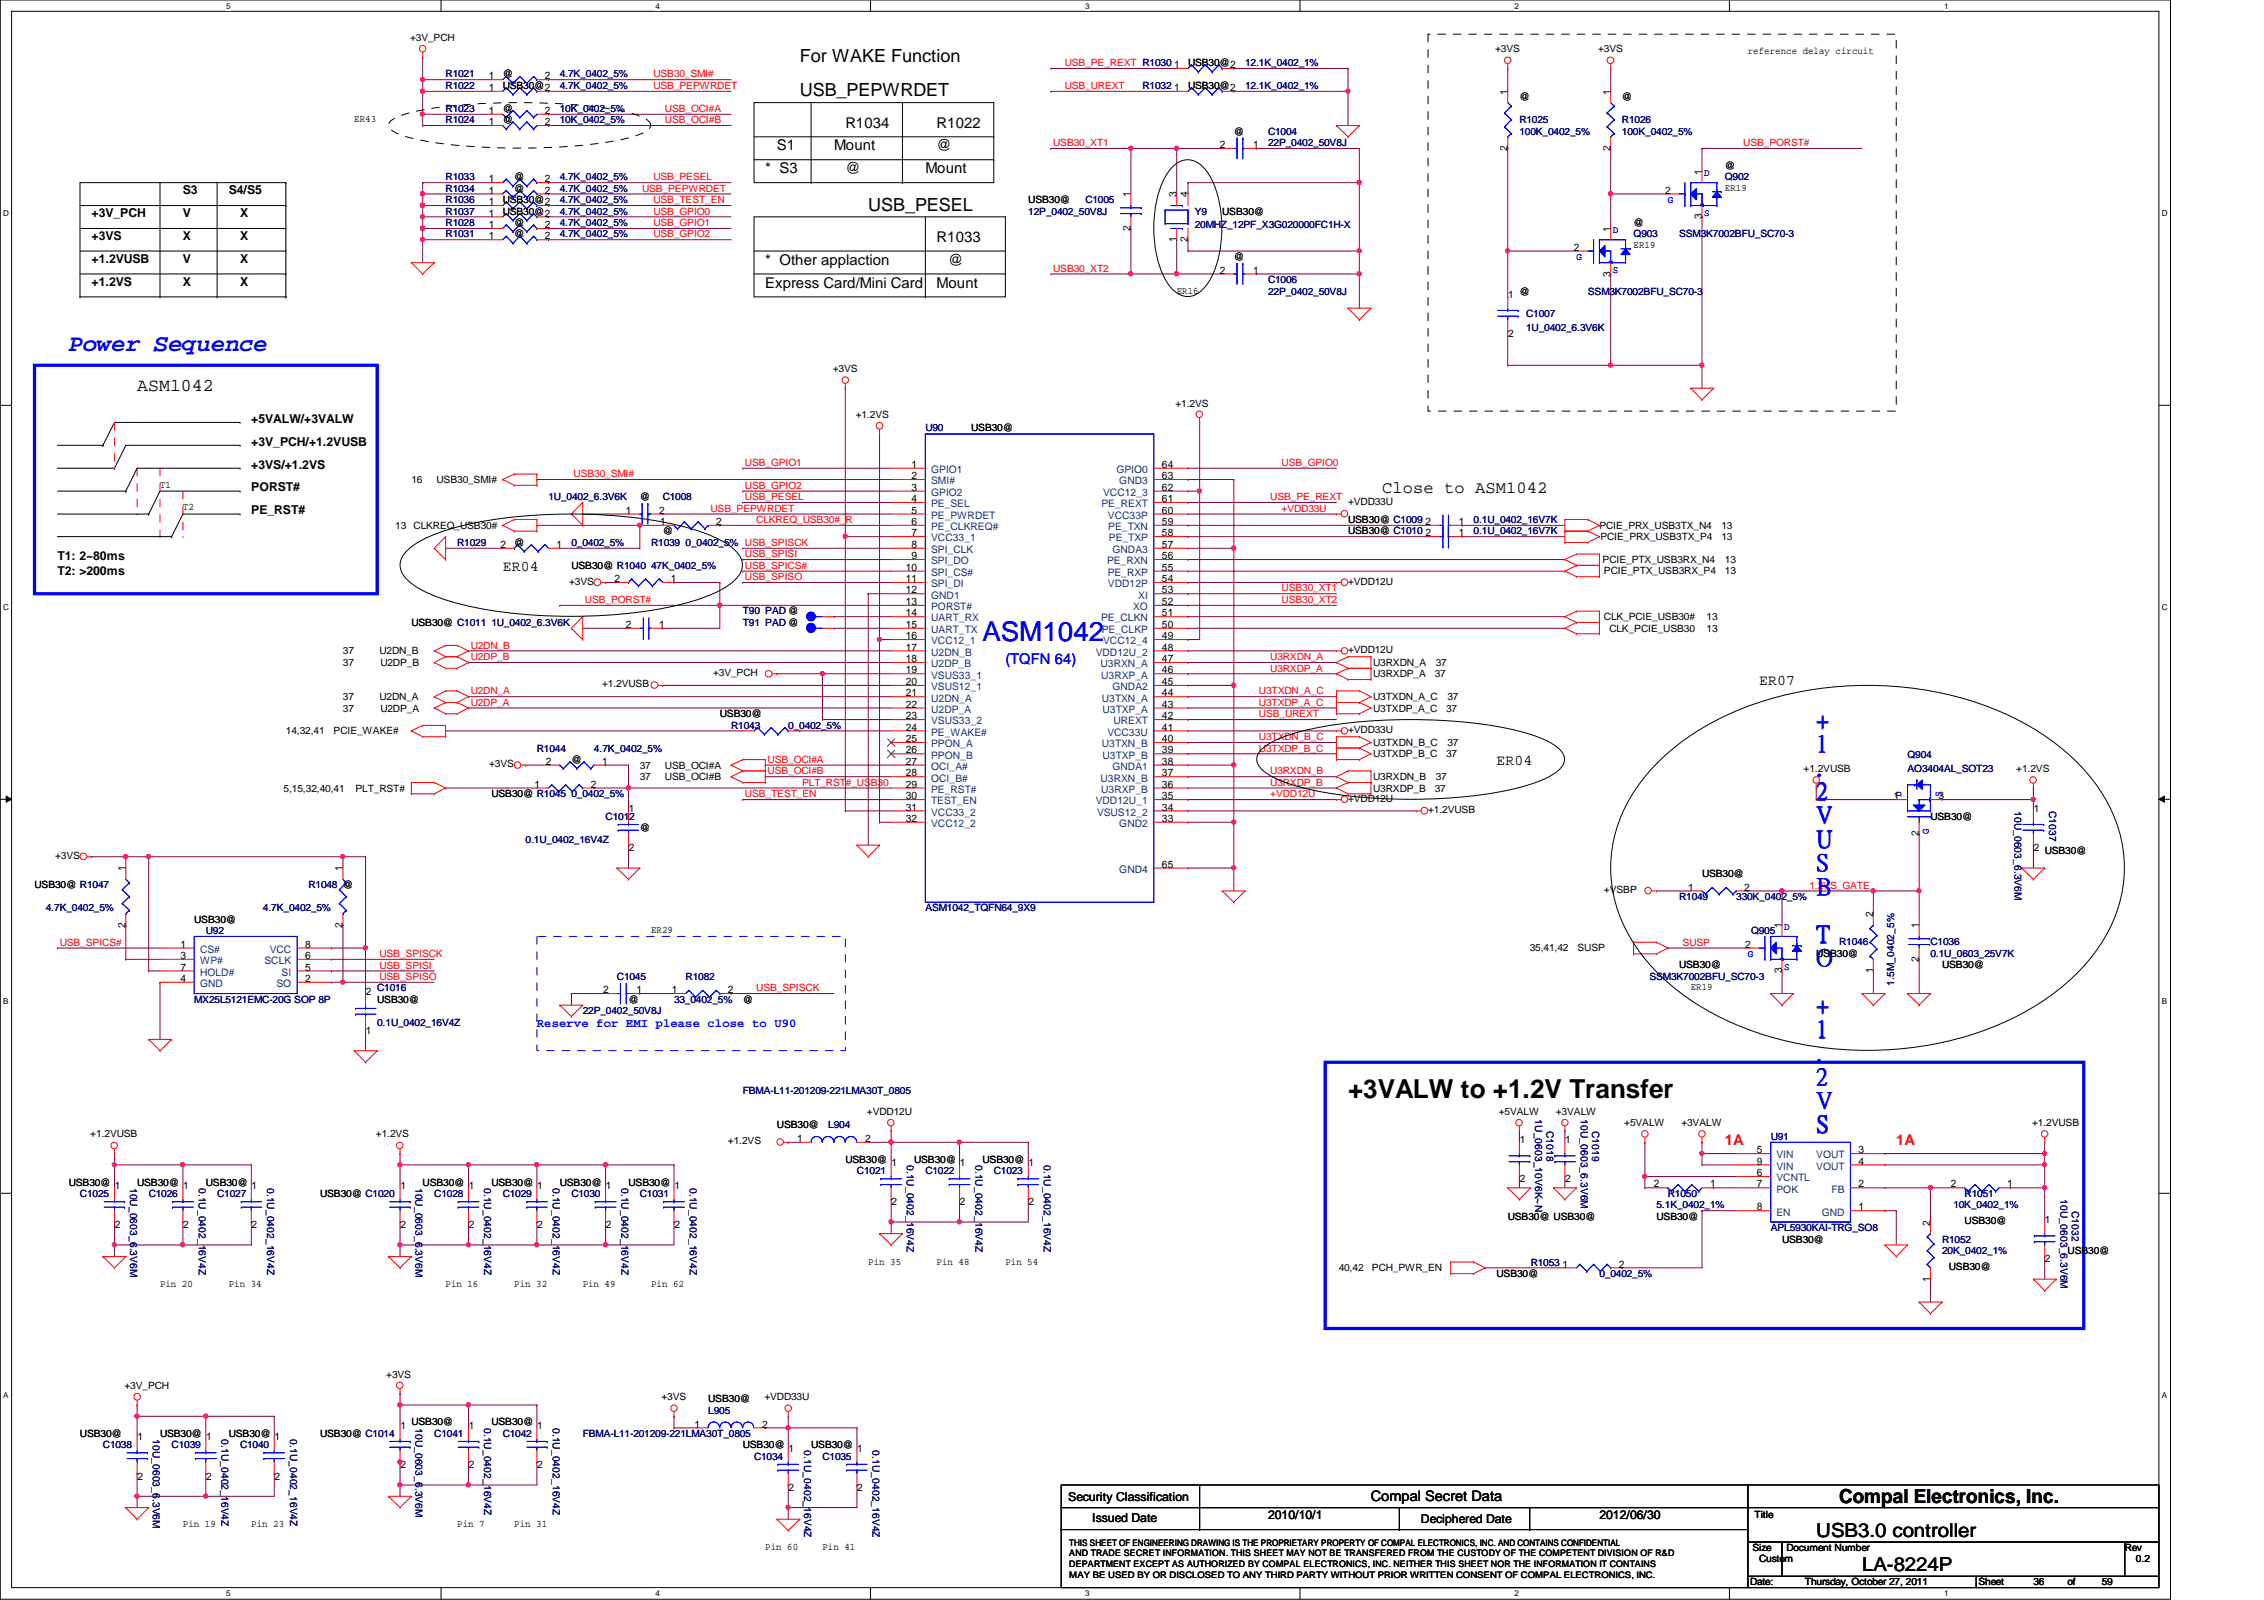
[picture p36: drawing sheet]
<svg xmlns="http://www.w3.org/2000/svg" width="297mm" height="210mm" viewBox="0 0 297 210" stroke-linecap="round" stroke-linejoin="round" font-family="sans-serif">
<defs><g id="words">
<text font-size="3.6" fill="#00f" x="128.9" y="84.1">ASM1042</text>
<text font-size="3.4" x="176.9" y="144">+3VALW to +1.2V Transfer</text>
<g font-size="3.1" fill="#00f">
<text x="9" y="46.1">Power Sequence</text>
<text x="238.3" y="95.5">+</text>
<text x="238.3" y="98.6">1</text>
<text x="238.3" y="101.7">.</text>
<text x="238.3" y="104.8">2</text>
<text x="238.3" y="107.9">V</text>
<text x="238.3" y="111.1">U</text>
<text x="238.3" y="114.2">S</text>
<text x="238.3" y="117.3">B</text>
<text x="238.3" y="123.5">T</text>
<text x="238.3" y="126.7">O</text>
<text x="238.3" y="132.9">+</text>
<text x="238.3" y="136">1</text>
<text x="238.3" y="139.1">.</text>
<text x="238.3" y="142.3">2</text>
<text x="238.3" y="145.4">V</text>
<text x="238.3" y="148.5">S</text>
</g>
<g font-size="2.5">
<text x="241.3" y="197.2">Compal Electronics, Inc.</text>
<text x="238.3" y="201.6">USB3.0 controller</text>
<text x="244.3" y="206.1">LA-8224P</text>
</g>
<g font-size="2.4">
<text x="104.9" y="8.2">For WAKE Function</text>
<text x="104.9" y="12.7">USB_PEPWRDET</text>
<text x="113.9" y="27.6">USB_PESEL</text>
<text x="18" y="51.4">ASM1042</text>
</g>
<text font-size="2.2" x="181.4" y="64.7">Close to ASM1042</text>
<g font-size="1.9">
<text x="110.9" y="16.8">R1034</text>
<text x="122.9" y="16.8">R1022</text>
<text x="100.4" y="22.7">* S3</text>
<text x="101.9" y="19.7">S1</text>
<text x="109.4" y="19.7">Mount</text>
<text x="110.9" y="22.7">@</text>
<text x="121.4" y="22.7">Mount</text>
<text x="122.9" y="19.7">@</text>
<text x="100.4" y="34.7">* Other applaction</text>
<text x="122.9" y="31.7">R1033</text>
<text x="124.4" y="34.7">@</text>
<text x="100.4" y="37.7">Express Card/Mini Card</text>
<text x="122.9" y="37.7">Mount</text>
<text x="66" y="74.9">ER04</text>
<text x="230.8" y="89.9">ER07</text>
<text x="196.3" y="100.4">ER04</text>
<text x="179.9" y="196.9">Compal Secret Data</text>
</g>
<text font-size="1.9" fill="#00f" x="131.9" y="87.2">(TQFN 64)</text>
<g font-size="1.9" fill="#f00">
<text x="226.3" y="150.2">1A</text>
<text x="248.8" y="150.2">1A</text>
</g>
<g font-size="1.6">
<text x="12" y="28.5">+3V_PCH</text>
<text x="24" y="25.5">S3</text>
<text x="24" y="28.5">V</text>
<text x="30" y="25.5">S4/S5</text>
<text x="31.5" y="28.5">X</text>
<text x="12" y="34.5">+1.2VUSB</text>
<text x="12" y="31.5">+3VS</text>
<text x="24" y="31.5">X</text>
<text x="24" y="34.5">V</text>
<text x="31.5" y="31.5">X</text>
<text x="31.5" y="34.5">X</text>
<text x="12" y="37.5">+1.2VS</text>
<text x="24" y="37.5">X</text>
<text x="31.5" y="37.5">X</text>
<text x="33" y="58.5">+3V_PCH/+1.2VUSB</text>
<text x="33" y="55.5">+5VALW/+3VALW</text>
<text x="33" y="61.5">+3VS/+1.2VS</text>
<text x="33" y="64.4">PORST#</text>
<text x="33" y="67.4">PE_RST#</text>
<text x="7.5" y="73.4">T1: 2~80ms</text>
<text x="7.5" y="75.4">T2: &gt;200ms</text>
<text x="140.2" y="196.8">Security Classification</text>
<text x="143.3" y="199.7">Issued Date</text>
<text x="166.4" y="199.2">2010/10/1</text>
<text x="186.4" y="199.9">Deciphered Date</text>
<text x="209.8" y="199.2">2012/06/30</text>
</g>
<text font-size="1.6" fill="#00f" x="70.4" y="134.7">Reserve for EMI please close to U90</text>
<g font-size="1.4">
<text x="64.1" y="11.9">1</text>
<text x="64.1" y="10.4">1</text>
<text x="71.5" y="10.4">2</text>
<text x="154" y="11.9">1</text>
<text x="154" y="8.9">1</text>
<text x="64.1" y="14.9">1</text>
<text x="64.1" y="16.4">1</text>
<text x="71.5" y="14.9">2</text>
<text x="71.5" y="16.4">2</text>
<text x="197.8" y="12.4" transform="rotate(-90 197.8 12.4)">1</text>
<text x="211.3" y="12.4" transform="rotate(-90 211.3 12.4)">1</text>
<text x="64.1" y="23.9">1</text>
<text x="71.5" y="23.9">2</text>
<text x="160.1" y="19.4">2</text>
<text x="164.4" y="19.4">1</text>
<text x="197.8" y="19.8" transform="rotate(-90 197.8 19.8)">2</text>
<text x="211.3" y="19.8" transform="rotate(-90 211.3 19.8)">2</text>
<text x="223.3" y="22.9" transform="rotate(-90 223.3 22.9)">1</text>
<text x="64.1" y="26.9">1</text>
<text x="64.1" y="28.4">1</text>
<text x="64.1" y="29.9">1</text>
<text x="64.1" y="25.4">1</text>
<text x="71.5" y="29.9">2</text>
<text x="71.5" y="25.4">2</text>
<text x="148.3" y="25.9" transform="rotate(-90 148.3 25.9)">1</text>
<text x="154.3" y="25.9" transform="rotate(-90 154.3 25.9)">3</text>
<text x="155.8" y="25.9" transform="rotate(-90 155.8 25.9)">4</text>
<text x="218.5" y="25.4">2</text>
<text x="223.3" y="28.8" transform="rotate(-90 223.3 28.8)">3</text>
<text x="64.1" y="31.4">1</text>
<text x="71.5" y="31.4">2</text>
<text x="148.3" y="30.3" transform="rotate(-90 148.3 30.3)">2</text>
<text x="154.3" y="31.8" transform="rotate(-90 154.3 31.8)">1</text>
<text x="155.8" y="31.8" transform="rotate(-90 155.8 31.8)">2</text>
<text x="160.1" y="35.9">2</text>
<text x="164.4" y="35.9">1</text>
<text x="206.5" y="32.9">2</text>
<text x="211.3" y="30.4" transform="rotate(-90 211.3 30.4)">1</text>
<text x="197.9" y="39.1">1</text>
<text x="211.3" y="36.3" transform="rotate(-90 211.3 36.3)">3</text>
<text x="197.9" y="44.2">2</text>
<text x="119.6" y="61.4">1</text>
<text x="119.6" y="62.9">2</text>
<text x="119.6" y="64.4">3</text>
<text x="119.6" y="65.9">4</text>
<text x="152.4" y="65.9">61</text>
<text x="152.4" y="64.4">62</text>
<text x="152.4" y="62.9">63</text>
<text x="152.4" y="61.4">64</text>
<text x="65.7" y="71.9">2</text>
<text x="73" y="71.9">1</text>
<text x="82.1" y="67.4">1</text>
<text x="86.5" y="67.4">2</text>
<text x="86.6" y="68.9">1</text>
<text x="94" y="68.9">2</text>
<text x="119.6" y="67.4">5</text>
<text x="119.6" y="68.9">6</text>
<text x="119.6" y="70.4">7</text>
<text x="119.6" y="71.9">8</text>
<text x="152.4" y="71.9">57</text>
<text x="152.4" y="70.4">58</text>
<text x="152.4" y="68.9">59</text>
<text x="152.4" y="67.4">60</text>
<text x="187" y="68.9">2</text>
<text x="187" y="70.4">2</text>
<text x="191.4" y="68.9">1</text>
<text x="191.4" y="70.4">1</text>
<text x="80.6" y="76.4">2</text>
<text x="88" y="76.4">1</text>
<text x="118.8" y="74.9">10</text>
<text x="118.8" y="76.4">11</text>
<text x="118.8" y="77.9">12</text>
<text x="119.6" y="73.4">9</text>
<text x="152.4" y="77.9">53</text>
<text x="152.4" y="76.4">54</text>
<text x="152.4" y="74.9">55</text>
<text x="152.4" y="73.4">56</text>
<text x="82.1" y="82.4">2</text>
<text x="86.5" y="82.4">1</text>
<text x="118.8" y="79.4">13</text>
<text x="118.8" y="80.9">14</text>
<text x="118.8" y="82.4">15</text>
<text x="118.8" y="83.9">16</text>
<text x="152.4" y="83.9">49</text>
<text x="152.4" y="82.4">50</text>
<text x="152.4" y="80.9">51</text>
<text x="152.4" y="79.4">52</text>
<text x="118.8" y="85.3">17</text>
<text x="118.8" y="86.9">18</text>
<text x="118.8" y="88.3">19</text>
<text x="118.8" y="89.9">20</text>
<text x="152.4" y="89.9">45</text>
<text x="152.4" y="88.3">46</text>
<text x="152.4" y="86.9">47</text>
<text x="152.4" y="85.3">48</text>
<text x="118.8" y="91.4">21</text>
<text x="118.8" y="92.8">22</text>
<text x="118.8" y="94.4">23</text>
<text x="118.8" y="95.8">24</text>
<text x="152.4" y="95.8">41</text>
<text x="152.4" y="94.4">42</text>
<text x="152.4" y="92.8">43</text>
<text x="152.4" y="91.4">44</text>
<text x="71.6" y="100.3">2</text>
<text x="79" y="100.3">1</text>
<text x="118.8" y="97.4">25</text>
<text x="118.8" y="98.8">26</text>
<text x="118.8" y="100.3">27</text>
<text x="118.8" y="101.9">28</text>
<text x="152.4" y="101.9">37</text>
<text x="152.4" y="100.3">38</text>
<text x="152.4" y="98.8">39</text>
<text x="152.4" y="97.4">40</text>
<text x="70.1" y="103.3">1</text>
<text x="77.5" y="103.3">2</text>
<text x="82.5" y="106.5">1</text>
<text x="118.8" y="107.8">32</text>
<text x="118.8" y="103.3">29</text>
<text x="118.8" y="104.9">30</text>
<text x="118.8" y="106.3">31</text>
<text x="152.4" y="103.3">36</text>
<text x="152.4" y="104.9">35</text>
<text x="152.4" y="106.3">34</text>
<text x="152.4" y="107.8">33</text>
<text x="248.5" y="104.9">1</text>
<text x="254.3" y="104.9">3</text>
<text x="266.8" y="106.5">1</text>
<text x="82.5" y="111.7">2</text>
<text x="152.4" y="113.8">65</text>
<text x="251.8" y="109.7" transform="rotate(-90 251.8 109.7)">2</text>
<text x="266.8" y="111.7">2</text>
<text x="16.5" y="114.3" transform="rotate(-90 16.5 114.3)">1</text>
<text x="45" y="114.3" transform="rotate(-90 45 114.3)">1</text>
<text x="221.5" y="116.8">1</text>
<text x="228.9" y="116.8">2</text>
<text x="16.5" y="121.7" transform="rotate(-90 16.5 121.7)">2</text>
<text x="23.7" y="124.3">1</text>
<text x="23.7" y="125.8">3</text>
<text x="40" y="125.8">6</text>
<text x="40" y="124.3">8</text>
<text x="45" y="121.7" transform="rotate(-90 45 121.7)">2</text>
<text x="229" y="124.3">2</text>
<text x="233.8" y="121.8" transform="rotate(-90 233.8 121.8)">1</text>
<text x="245.7" y="120.3" transform="rotate(-90 245.7 120.3)">2</text>
<text x="251.8" y="121.8" transform="rotate(-90 251.8 121.8)">1</text>
<text x="23.7" y="128.8">4</text>
<text x="23.7" y="127.3">7</text>
<text x="40" y="128.8">2</text>
<text x="40" y="127.3">5</text>
<text x="48" y="130.5">2</text>
<text x="79.1" y="130.3">2</text>
<text x="83.5" y="130.3">1</text>
<text x="88.1" y="130.3">1</text>
<text x="95.5" y="130.3">2</text>
<text x="233.8" y="127.7" transform="rotate(-90 233.8 127.7)">3</text>
<text x="245.7" y="127.7" transform="rotate(-90 245.7 127.7)">1</text>
<text x="251.8" y="126.2" transform="rotate(-90 251.8 126.2)">2</text>
<text x="48" y="135.6">1</text>
<text x="104.6" y="149.8">1</text>
<text x="113.5" y="149.8">2</text>
<text x="199.4" y="150">1</text>
<text x="205.4" y="150">1</text>
<text x="15.1" y="156">1</text>
<text x="24" y="156">1</text>
<text x="33" y="156">1</text>
<text x="52.5" y="156">1</text>
<text x="61.5" y="156">1</text>
<text x="70.5" y="156">1</text>
<text x="79.5" y="156">1</text>
<text x="88.5" y="156">1</text>
<text x="117" y="153">1</text>
<text x="125.9" y="153">1</text>
<text x="135" y="153">1</text>
<text x="199.4" y="155.1">2</text>
<text x="205.4" y="155.1">2</text>
<text x="217" y="155.8">2</text>
<text x="224.4" y="155.8">1</text>
<text x="230.5" y="151.3">5</text>
<text x="230.5" y="154.3">6</text>
<text x="230.5" y="155.8">7</text>
<text x="230.5" y="152.8">9</text>
<text x="243.8" y="151.3">3</text>
<text x="243.8" y="152.8">4</text>
<text x="243.8" y="155.8">2</text>
<text x="255.9" y="155.8">2</text>
<text x="263.4" y="155.8">1</text>
<text x="15.1" y="161.1">2</text>
<text x="24" y="161.1">2</text>
<text x="33" y="161.1">2</text>
<text x="52.5" y="161.1">2</text>
<text x="61.5" y="161.1">2</text>
<text x="70.5" y="161.1">2</text>
<text x="79.5" y="161.1">2</text>
<text x="88.5" y="161.1">2</text>
<text x="117" y="158.1">2</text>
<text x="125.9" y="158.1">2</text>
<text x="135" y="158.1">2</text>
<text x="230.5" y="158.8">8</text>
<text x="243.8" y="158.8">1</text>
<text x="253.2" y="160.8" transform="rotate(-90 253.2 160.8)">2</text>
<text x="268.3" y="160.5">1</text>
<text x="205" y="166.3">1</text>
<text x="212.4" y="166.3">2</text>
<text x="268.3" y="165.6">2</text>
<text x="253.2" y="168.1" transform="rotate(-90 253.2 168.1)">1</text>
<text x="18" y="188.9">1</text>
<text x="27" y="188.9">1</text>
<text x="36" y="188.9">1</text>
<text x="52.5" y="187.5">1</text>
<text x="61.5" y="187.5">1</text>
<text x="70.5" y="187.5">1</text>
<text x="91.1" y="187.3">1</text>
<text x="100" y="187.3">2</text>
<text x="103.5" y="190.5">1</text>
<text x="112.5" y="190.5">1</text>
<text x="18" y="194.1">2</text>
<text x="27" y="194.1">2</text>
<text x="36" y="194.1">2</text>
<text x="52.5" y="192.6">2</text>
<text x="61.5" y="192.6">2</text>
<text x="70.5" y="192.6">2</text>
<text x="103.5" y="195.6">2</text>
<text x="112.5" y="195.6">2</text>
</g>
<g font-size="1.4" fill="#004080">
<text x="122.2" y="62.1">GPIO1</text>
<text x="122.2" y="63.5">SMI#</text>
<text x="122.2" y="65.1">GPIO2</text>
<text x="144.7" y="65.1">VCC12_3</text>
<text x="146.5" y="62.1">GPIO0</text>
<text x="146.9" y="63.5">GND3</text>
<text x="122.2" y="66.5">PE_SEL</text>
<text x="122.2" y="68.1">PE_PWRDET</text>
<text x="122.2" y="69.6">PE_CLKREQ#</text>
<text x="122.2" y="71">VCC33_1</text>
<text x="144.5" y="66.5">PE_REXT</text>
<text x="145.4" y="68.1">VCC33P</text>
<text x="145.4" y="69.6">PE_TXN</text>
<text x="145.5" y="71">PE_TXP</text>
<text x="122.2" y="72.6">SPI_CLK</text>
<text x="122.2" y="74">SPI_DO</text>
<text x="122.2" y="75.6">SPI_CS#</text>
<text x="122.2" y="77">SPI_DI</text>
<text x="145.2" y="74">PE_RXN</text>
<text x="145.3" y="75.6">PE_RXP</text>
<text x="145.4" y="77">VDD12P</text>
<text x="146" y="72.6">GNDA3</text>
<text x="122.2" y="78.5">GND1</text>
<text x="122.2" y="80.1">PORST#</text>
<text x="122.2" y="81.5">UART_RX</text>
<text x="122.2" y="83.1">UART_TX</text>
<text x="144.5" y="81.5">PE_CLKN</text>
<text x="144.6" y="83.1">PE_CLKP</text>
<text x="148.7" y="80.1">XO</text>
<text x="149.3" y="78.5">XI</text>
<text x="122.2" y="84.5">VCC12_1</text>
<text x="122.2" y="86">U2DN_B</text>
<text x="122.2" y="87.5">U2DP_B</text>
<text x="122.2" y="89">VSUS33_1</text>
<text x="143.8" y="86">VDD12U_2</text>
<text x="144.4" y="87.5">U3RXN_A</text>
<text x="144.5" y="89">U3RXP_A</text>
<text x="144.7" y="84.5">VCC12_4</text>
<text x="122.2" y="90.6">VSUS12_1</text>
<text x="122.2" y="92">U2DN_A</text>
<text x="122.2" y="93.5">U2DP_A</text>
<text x="122.2" y="95">VSUS33_2</text>
<text x="144.6" y="92">U3TXN_A</text>
<text x="144.6" y="93.5">U3TXP_A</text>
<text x="146" y="90.6">GNDA2</text>
<text x="146.1" y="95">UREXT</text>
<text x="122.2" y="96.5">PE_WAKE#</text>
<text x="122.2" y="98">PPON_A</text>
<text x="122.2" y="99.5">PPON_B</text>
<text x="122.2" y="101">OCI_A#</text>
<text x="144.6" y="98">U3TXN_B</text>
<text x="144.6" y="99.5">U3TXP_B</text>
<text x="145.3" y="96.5">VCC33U</text>
<text x="146" y="101">GNDA1</text>
<text x="122.2" y="102.5">OCI_B#</text>
<text x="122.2" y="104">PE_RST#</text>
<text x="122.2" y="105.5">TEST_EN</text>
<text x="122.2" y="107">VCC33_2</text>
<text x="143.8" y="105.5">VDD12U_1</text>
<text x="143.9" y="107">VSUS12_2</text>
<text x="144.4" y="102.5">U3RXN_B</text>
<text x="144.5" y="104">U3RXP_B</text>
<text x="122.2" y="108.5">VCC12_2</text>
<text x="146.9" y="108.5">GND2</text>
<text x="146.9" y="114.5">GND4</text>
<text x="26.2" y="125">CS#</text>
<text x="35.4" y="125">VCC</text>
<text x="26.2" y="126.5">WP#</text>
<text x="26.2" y="129.5">GND</text>
<text x="26.2" y="128">HOLD#</text>
<text x="34.7" y="126.5">SCLK</text>
<text x="36.3" y="129.5">SO</text>
<text x="37" y="128">SI</text>
<text x="233.1" y="152">VIN</text>
<text x="233.1" y="155">VCNTL</text>
<text x="233.1" y="153.5">VIN</text>
<text x="238.3" y="152">VOUT</text>
<text x="238.3" y="153.5">VOUT</text>
<text x="233.1" y="159.5">EN</text>
<text x="233.1" y="156.5">POK</text>
<text x="239" y="159.5">GND</text>
<text x="240.3" y="156.5">FB</text>
</g>
<g font-size="1.3">
<text x="53.8" y="5.4">+3V_PCH</text>
<text x="66" y="11.6">USB30@2</text>
<text x="66" y="10.2">@</text>
<text x="155.9" y="11.6">USB30@2</text>
<text x="155.9" y="8.7">USB30@2</text>
<text x="196.2" y="6.9">+3VS</text>
<text x="209.7" y="6.9">+3VS</text>
<text x="229.3" y="7">reference delay circuit</text>
<text x="46.5" y="16">ER43</text>
<text x="66" y="14.6">@</text>
<text x="66" y="16.2">@</text>
<text x="161.9" y="17.7">@</text>
<text x="199.3" y="13.2">@</text>
<text x="212.8" y="13.2">@</text>
<text x="67.5" y="23.7">@</text>
<text x="226.3" y="22.1">@</text>
<text x="66" y="26.6">USB30@2</text>
<text x="66" y="28.2">USB30@2</text>
<text x="67.5" y="29.6">@</text>
<text x="67.5" y="25.1">@</text>
<text x="134.9" y="26.6">USB30@</text>
<text x="160.4" y="28.2">USB30@</text>
<text x="214.3" y="29.6">@</text>
<text x="226.3" y="25">ER19</text>
<text x="67.5" y="31.2">@</text>
<text x="161.9" y="34.1">@</text>
<text x="214.3" y="32.5">ER19</text>
<text x="154.4" y="38.5">ER16</text>
<text x="199.3" y="38.7">@</text>
<text x="109.3" y="48.8">+3VS</text>
<text x="154.2" y="53.3">+1.2VS</text>
<text x="112.3" y="54.8">+1.2VS</text>
<text x="127.4" y="56.6">USB30@</text>
<text x="21" y="64">T1</text>
<text x="54" y="63.4">16</text>
<text x="57.3" y="63.4">USB30_SMI#</text>
<text x="83.9" y="65.6">@</text>
<text x="24" y="67">T2</text>
<text x="51.9" y="69.3">13</text>
<text x="54.3" y="69.3">CLKREQ_USB30#</text>
<text x="67.5" y="71.6">@</text>
<text x="86.9" y="70.1">@</text>
<text x="176.9" y="66.2">+VDD33U</text>
<text x="176.9" y="68.6">USB30@ C1009</text>
<text x="176.9" y="70.1">USB30@ C1010</text>
<text x="209.8" y="69.3">PCIE_PRX_USB3TX_N4</text>
<text x="210" y="70.9">PCIE_PRX_USB3TX_P4</text>
<text x="225.8" y="69.3">13</text>
<text x="225.8" y="70.9">13</text>
<text x="74.7" y="76.7">+3VS</text>
<text x="75" y="74.6">USB30@ R1040 47K_0402_5%</text>
<text x="176.9" y="76.7">+VDD12U</text>
<text x="210.3" y="73.9">PCIE_PTX_USB3RX_N4</text>
<text x="210.4" y="75.4">PCIE_PTX_USB3RX_P4</text>
<text x="226.3" y="73.9">13</text>
<text x="226.3" y="75.4">13</text>
<text x="54" y="82.1">USB30@ C1011 1U_0402_6.3V6K</text>
<text x="210.4" y="81.4">CLK_PCIE_USB30#</text>
<text x="211.2" y="82.8">CLK_PCIE_USB30</text>
<text x="223.9" y="81.4">13</text>
<text x="223.9" y="82.8">13</text>
<text x="45" y="87.3">37</text>
<text x="45" y="85.9">37</text>
<text x="49.8" y="85.9">U2DN_B</text>
<text x="49.9" y="87.3">U2DP_B</text>
<text x="93.6" y="88.7">+3V_PCH</text>
<text x="176.9" y="85.7">+VDD12U</text>
<text x="180.2" y="87.3">U3RXDN_A</text>
<text x="180.2" y="88.9">U3RXDP_A</text>
<text x="188.3" y="88.9">37</text>
<text x="188.4" y="87.3">37</text>
<text x="45" y="93.3">37</text>
<text x="45" y="91.8">37</text>
<text x="49.8" y="91.8">U2DN_A</text>
<text x="49.9" y="93.3">U2DP_A</text>
<text x="79" y="90.2">+1.2VUSB</text>
<text x="94.4" y="94.1">USB30@</text>
<text x="180.2" y="91.8">U3TXDN_A_C</text>
<text x="180.2" y="93.3">U3TXDP_A_C</text>
<text x="189.7" y="93.3">37</text>
<text x="189.9" y="91.8">37</text>
<text x="37.5" y="96.4">14,32,41</text>
<text x="43.8" y="96.4">PCIE_WAKE#</text>
<text x="64.2" y="100.7">+3VS</text>
<text x="75" y="100.1">@</text>
<text x="83.9" y="100.8">37</text>
<text x="87.2" y="100.8">USB_OCI#A</text>
<text x="176.9" y="96.2">+VDD33U</text>
<text x="180.2" y="97.8">U3TXDN_B_C</text>
<text x="180.2" y="99.3">U3TXDP_B_C</text>
<text x="189.7" y="99.3">37</text>
<text x="189.9" y="97.8">37</text>
<text x="236.6" y="101.3">+1.2VUSB</text>
<text x="264.5" y="101.3">+1.2VS</text>
<text x="37.2" y="103.8">5,15,32,40,41</text>
<text x="46.6" y="103.8">PLT_RST#</text>
<text x="64.5" y="104.6">USB30@ R1045 0_0402_5%</text>
<text x="83.9" y="102.3">37</text>
<text x="87.2" y="102.3">USB_OCI#B</text>
<text x="176.9" y="105.2">+VDD12U</text>
<text x="180.2" y="102.3">U3RXDN_B</text>
<text x="180.2" y="103.8">U3RXDP_B</text>
<text x="187.4" y="106.7">+1.2VUSB</text>
<text x="188.3" y="103.8">37</text>
<text x="188.4" y="102.3">37</text>
<text x="253.3" y="107.6">USB30@</text>
<text x="7.2" y="112.6">+3VS</text>
<text x="83.9" y="109.1">@</text>
<text x="268.3" y="112.1">USB30@</text>
<text x="4.5" y="116.5">USB30@ R1047</text>
<text x="210.4" y="117.2">+VSBP</text>
<text x="223.3" y="115.1">USB30@</text>
<text x="25.5" y="121.1">USB30@</text>
<text x="85.4" y="122.4">ER29</text>
<text x="200.7" y="124.8">35,41,42</text>
<text x="207" y="124.8">SUSP</text>
<text x="238.3" y="125.6">USB30@</text>
<text x="49.5" y="131.5">USB30@</text>
<text x="82.5" y="131.5">@</text>
<text x="97.4" y="131.5">@</text>
<text x="220.3" y="127">USB30@</text>
<text x="221.8" y="129.9">ER19</text>
<text x="254.8" y="127">USB30@</text>
<text x="11.9" y="149.2">+1.2VUSB</text>
<text x="49.3" y="149.2">+1.2VS</text>
<text x="101.9" y="148">USB30@</text>
<text x="113.7" y="146.2">+VDD12U</text>
<text x="196.6" y="146.2">+5VALW</text>
<text x="204.1" y="146.2">+3VALW</text>
<text x="213.1" y="147.7">+5VALW</text>
<text x="220.6" y="147.7">+3VALW</text>
<text x="266.6" y="147.7">+1.2VUSB</text>
<text x="9" y="155.5">USB30@</text>
<text x="18" y="155.5">USB30@</text>
<text x="27" y="155.5">USB30@</text>
<text x="55.5" y="155.5">USB30@</text>
<text x="64.5" y="155.5">USB30@</text>
<text x="73.4" y="155.5">USB30@</text>
<text x="82.5" y="155.5">USB30@</text>
<text x="95.5" y="150.1">+1.2VS</text>
<text x="110.9" y="152.5">USB30@</text>
<text x="119.9" y="152.5">USB30@</text>
<text x="128.9" y="152.5">USB30@</text>
<text x="42" y="157">USB30@ C1020</text>
<text x="197.8" y="160">USB30@ USB30@</text>
<text x="217.3" y="160">USB30@</text>
<text x="257.8" y="160.6">USB30@</text>
<text x="113.9" y="165.9">Pin 35</text>
<text x="122.9" y="165.9">Pin 48</text>
<text x="131.9" y="165.9">Pin 54</text>
<text x="175.6" y="166.8">40,42</text>
<text x="180" y="166.8">PCH_PWR_EN</text>
<text x="196.3" y="167.5">USB30@</text>
<text x="233.8" y="163">USB30@</text>
<text x="255.7" y="166.6">USB30@</text>
<text x="271.3" y="164.5">USB30@</text>
<text x="21" y="168.9">Pin 20</text>
<text x="30" y="168.9">Pin 34</text>
<text x="58.5" y="168.9">Pin 16</text>
<text x="67.5" y="168.9">Pin 32</text>
<text x="76.4" y="168.9">Pin 49</text>
<text x="85.4" y="168.9">Pin 62</text>
<text x="16.3" y="182.2">+3V_PCH</text>
<text x="50.7" y="180.7">+3VS</text>
<text x="86.8" y="183.7">+3VS</text>
<text x="92.9" y="184">USB30@</text>
<text x="100.3" y="183.7">+VDD33U</text>
<text x="10.5" y="188.5">USB30@</text>
<text x="21" y="188.5">USB30@</text>
<text x="30" y="188.5">USB30@</text>
<text x="42" y="188.5">USB30@ C1014</text>
<text x="54" y="187">USB30@</text>
<text x="64.5" y="187">USB30@</text>
<text x="97.4" y="190">USB30@</text>
<text x="106.4" y="190">USB30@</text>
<text x="24" y="200.4">Pin 19</text>
<text x="33" y="200.4">Pin 23</text>
<text x="60" y="200.4">Pin 7</text>
<text x="67.5" y="200.4">Pin 31</text>
<text x="100.4" y="203.4">Pin 60</text>
<text x="107.9" y="203.4">Pin 41</text>
<text x="229.9" y="203.5">Size</text>
<text x="230.2" y="199.1">Title</text>
<text x="234.4" y="203.5">Document Number</text>
<text x="278.8" y="203.5">Rev</text>
<text x="229.6" y="208">Date:</text>
<text x="230.8" y="205">Custom</text>
<text x="236.8" y="208">Thursday, October 27, 2011</text>
<text x="259.6" y="208">Sheet</text>
<text x="266.8" y="208">36</text>
<text x="271.3" y="208">of</text>
<text x="275.8" y="208">59</text>
<text x="280.2" y="205">0.2</text>
</g>
<g font-size="1.3" fill="#000080">
<text x="58.5" y="11.6">R1022</text>
<text x="58.5" y="10.2">R1021</text>
<text x="73.4" y="11.6">4.7K_0402_5%</text>
<text x="73.4" y="10.2">4.7K_0402_5%</text>
<text x="149.9" y="11.6">R1032</text>
<text x="163.4" y="11.6">12.1K_0402_1%</text>
<text x="163.4" y="8.7">12.1K_0402_1%</text>
<text x="58.5" y="14.6">R1023</text>
<text x="58.5" y="16.2">R1024</text>
<text x="73.4" y="14.6">10K_0402_5%</text>
<text x="73.4" y="16.2">10K_0402_5%</text>
<text x="166.4" y="17.7">C1004</text>
<text x="199.3" y="16.2">R1025</text>
<text x="199.3" y="17.7">100K_0402_5%</text>
<text x="212.8" y="16.2">R1026</text>
<text x="212.8" y="17.7">100K_0402_5%</text>
<text x="58.5" y="23.7">R1033</text>
<text x="73.4" y="23.7">4.7K_0402_5%</text>
<text x="166.4" y="19.1">22P_0402_50V8J</text>
<text x="226.3" y="23.7">Q902</text>
<text x="58.5" y="26.6">R1036</text>
<text x="58.5" y="28.2">R1037</text>
<text x="58.5" y="29.6">R1028</text>
<text x="58.5" y="25.1">R1034</text>
<text x="73.4" y="26.6">4.7K_0402_5%</text>
<text x="73.4" y="28.2">4.7K_0402_5%</text>
<text x="73.4" y="29.6">4.7K_0402_5%</text>
<text x="73.4" y="25.1">4.7K_0402_5%</text>
<text x="134.9" y="28.2">12P_0402_50V8J</text>
<text x="142.4" y="26.6">C1005</text>
<text x="156.8" y="28.2">Y9</text>
<text x="156.8" y="29.9">20MHZ_12PF_X3G020000FC1H-X</text>
<text x="58.5" y="31.2">R1031</text>
<text x="73.4" y="31.2">4.7K_0402_5%</text>
<text x="214.3" y="31.2">Q903</text>
<text x="220.3" y="31.2">SSM3K7002BFU_SC70-3</text>
<text x="166.4" y="37.1">C1006</text>
<text x="166.4" y="38.7">22P_0402_50V8J</text>
<text x="200.2" y="41.6">C1007</text>
<text x="208.3" y="38.7">SSM3K7002BFU_SC70-3</text>
<text x="200.2" y="43.4">1U_0402_6.3V6K</text>
<text x="121.4" y="56.6">U90</text>
<text x="72" y="65.6">1U_0402_6.3V6K</text>
<text x="86.9" y="65.6">C1008</text>
<text x="60" y="71.6">R1029</text>
<text x="75" y="71.6">0_0402_5%</text>
<text x="85.4" y="71.6">R1039 0_0402_5% USB_SPISCK</text>
<text x="193.3" y="68.6">0.1U_0402_16V7K</text>
<text x="193.3" y="70.1">0.1U_0402_16V7K</text>
<text x="97.4" y="80.6">T90 PAD @</text>
<text x="97.4" y="82.1">T91 PAD @</text>
<text x="95.9" y="95.6">R1043</text>
<text x="103.4" y="95.6">0_0402_5%</text>
<text x="70.4" y="98.6">R1044</text>
<text x="77.9" y="98.6">4.7K_0402_5%</text>
<text x="250.3" y="99.5">Q904</text>
<text x="250.3" y="101.3">AO3404AL_SOT23</text>
<text x="79.5" y="107.6">C1012</text>
<text x="264.3" y="106.4" transform="rotate(90 264.3 106.4)">10U_0603_6.3V6M</text>
<text x="268.9" y="106.4" transform="rotate(90 268.9 106.4)">C1037</text>
<text x="69" y="110.6">0.1U_0402_16V4Z</text>
<text x="6" y="119.5">4.7K_0402_5%</text>
<text x="34.5" y="119.5">4.7K_0402_5%</text>
<text x="40.5" y="116.5">R1048 @</text>
<text x="121.4" y="119.5">ASM1042_TQFN64_9X9</text>
<text x="220.3" y="118.1">R1049</text>
<text x="227.8" y="118.1">330K_0402_5%</text>
<text x="27" y="122.6">U92</text>
<text x="229.7" y="122.6">Q905</text>
<text x="241.3" y="124">R1046</text>
<text x="253.3" y="124">C1036</text>
<text x="253.3" y="125.6">0.1U_0603_25V7K</text>
<text x="25.5" y="131.5">MX25L5121EMC-20G SOP 8P</text>
<text x="49.5" y="130">C1016</text>
<text x="80.9" y="128.6">C1045</text>
<text x="88.4" y="131.5">33_0402_5%</text>
<text x="90" y="128.6">R1082</text>
<text x="216.4" y="128.6">SSM3K7002BFU_SC70-3</text>
<text x="248.5" y="129.3" transform="rotate(-90 248.5 129.3)">1.5M_0402_5%</text>
<text x="49.5" y="134.5">0.1U_0402_16V4Z</text>
<text x="76.5" y="133.1">22P_0402_50V8J</text>
<text x="97.4" y="143.6">FBMA-L11-201209-221LMA30T_0805</text>
<text x="108.7" y="148">L904</text>
<text x="201.4" y="146.9" transform="rotate(90 201.4 146.9)">1U_0603_10V6K~N</text>
<text x="202.9" y="148.3" transform="rotate(90 202.9 148.3)">C1018</text>
<text x="207.4" y="146.9" transform="rotate(90 207.4 146.9)">10U_0603_6.3V6M</text>
<text x="208.9" y="148.3" transform="rotate(90 208.9 148.3)">C1019</text>
<text x="232.3" y="149.5">U91</text>
<text x="17.1" y="155.8" transform="rotate(90 17.1 155.8)">10U_0603_6.3V6M</text>
<text x="26.1" y="155.8" transform="rotate(90 26.1 155.8)">0.1U_0402_16V4Z</text>
<text x="35" y="155.8" transform="rotate(90 35 155.8)">0.1U_0402_16V4Z</text>
<text x="54.5" y="155.8" transform="rotate(90 54.5 155.8)">10U_0603_6.3V6M</text>
<text x="63.5" y="155.8" transform="rotate(90 63.5 155.8)">0.1U_0402_16V4Z</text>
<text x="72.5" y="155.8" transform="rotate(90 72.5 155.8)">0.1U_0402_16V4Z</text>
<text x="81.5" y="155.8" transform="rotate(90 81.5 155.8)">0.1U_0402_16V4Z</text>
<text x="90.5" y="155.8" transform="rotate(90 90.5 155.8)">0.1U_0402_16V4Z</text>
<text x="112.4" y="154">C1021</text>
<text x="119" y="152.8" transform="rotate(90 119 152.8)">0.1U_0402_16V4Z</text>
<text x="121.4" y="154">C1022</text>
<text x="128" y="152.8" transform="rotate(90 128 152.8)">0.1U_0402_16V4Z</text>
<text x="130.4" y="154">C1023</text>
<text x="136.9" y="152.8" transform="rotate(90 136.9 152.8)">0.1U_0402_16V4Z</text>
<text x="10.5" y="157">C1025</text>
<text x="19.5" y="157">C1026</text>
<text x="28.5" y="157">C1027</text>
<text x="57" y="157">C1028</text>
<text x="66" y="157">C1029</text>
<text x="75" y="157">C1030</text>
<text x="83.9" y="157">C1031</text>
<text x="217.3" y="158.5">5.1K_0402_1%</text>
<text x="218.8" y="157">R1050</text>
<text x="232.3" y="161.5">APL5930KAI-TRG_SO8</text>
<text x="256.3" y="158.5">10K_0402_1%</text>
<text x="257.8" y="157">R1051</text>
<text x="270.3" y="157.4" transform="rotate(90 270.3 157.4)">10U_0603_6.3V6M</text>
<text x="271.8" y="158.8" transform="rotate(90 271.8 158.8)">C1032</text>
<text x="200.8" y="166">R1053</text>
<text x="209.8" y="167.5">0_0402_5%</text>
<text x="254.8" y="163">R1052</text>
<text x="254.8" y="164.5">20K_0402_1%</text>
<text x="92.9" y="185.5">L905</text>
<text x="13.5" y="190">C1038</text>
<text x="20.1" y="188.8" transform="rotate(90 20.1 188.8)">10U_0603_6.3V6M</text>
<text x="22.5" y="190">C1039</text>
<text x="29.1" y="188.8" transform="rotate(90 29.1 188.8)">0.1U_0402_16V4Z</text>
<text x="31.5" y="190">C1040</text>
<text x="38.1" y="188.8" transform="rotate(90 38.1 188.8)">0.1U_0402_16V4Z</text>
<text x="54.5" y="187.3" transform="rotate(90 54.5 187.3)">10U_0603_6.3V6M</text>
<text x="57" y="188.5">C1041</text>
<text x="63.5" y="187.3" transform="rotate(90 63.5 187.3)">0.1U_0402_16V4Z</text>
<text x="66" y="188.5">C1042</text>
<text x="72.5" y="187.3" transform="rotate(90 72.5 187.3)">0.1U_0402_16V4Z</text>
<text x="76.5" y="188.5">FBMA-L11-201209-221LMA30T_0805</text>
<text x="98.9" y="191.5">C1034</text>
<text x="105.5" y="190.3" transform="rotate(90 105.5 190.3)">0.1U_0402_16V4Z</text>
<text x="107.9" y="191.5">C1035</text>
<text x="114.5" y="190.3" transform="rotate(90 114.5 190.3)">0.1U_0402_16V4Z</text>
</g>
<g font-size="1.3" fill="#f00">
<text x="85.7" y="11.7">USB_PEPWRDET</text>
<text x="85.7" y="10.2">USB30_SMI#</text>
<text x="139.7" y="8.7">USB_PE_REXT R1030</text>
<text x="139.7" y="11.7">USB_UREXT</text>
<text x="87.2" y="14.7">USB_OCI#A</text>
<text x="87.2" y="16.2">USB_OCI#B</text>
<text x="85.7" y="23.7">USB_PESEL</text>
<text x="138.2" y="19.2">USB30_XT1</text>
<text x="228.7" y="19.2">USB_PORST#</text>
<text x="84.2" y="25.1">USB_PEPWRDET</text>
<text x="85.7" y="29.7">USB_GPIO1</text>
<text x="85.7" y="28.2">USB_GPIO0</text>
<text x="85.7" y="26.7">USB_TEST_EN</text>
<text x="85.7" y="31.2">USB_GPIO2</text>
<text x="138.2" y="35.6">USB30_XT2</text>
<text x="75.3" y="62.6">USB30_SMI#</text>
<text x="97.7" y="61.1">USB_GPIO1</text>
<text x="97.7" y="64.1">USB_GPIO2</text>
<text x="97.7" y="65.6">USB_PESEL</text>
<text x="166.7" y="65.6">USB_PE_REXT</text>
<text x="168.1" y="61.1">USB_GPIO0</text>
<text x="93.2" y="67.1">USB_PEPWRDET</text>
<text x="99.2" y="68.6">CLKREQ_USB30#_R</text>
<text x="168.1" y="67.1">+VDD33U</text>
<text x="97.7" y="73.1">USB_SPISI</text>
<text x="97.7" y="74.6">USB_SPICS#</text>
<text x="97.7" y="76.1">USB_SPISO</text>
<text x="168.1" y="77.6">USB30_XT1</text>
<text x="76.7" y="79.1">USB_PORST#</text>
<text x="168.1" y="79.1">USB30_XT2</text>
<text x="61.8" y="86.6">U2DP_B</text>
<text x="61.8" y="85.1">U2DN_B</text>
<text x="166.7" y="88.1">U3RXDP_A</text>
<text x="166.7" y="86.6">U3RXDN_A</text>
<text x="61.8" y="91.1">U2DN_A</text>
<text x="61.8" y="92.6">U2DP_A</text>
<text x="165.2" y="92.6">U3TXDP_A_C</text>
<text x="165.2" y="94.1">USB_UREXT</text>
<text x="165.2" y="91.1">U3TXDN_A_C</text>
<text x="100.7" y="100.1">USB_OCI#A</text>
<text x="100.7" y="101.6">USB_OCI#B</text>
<text x="165.2" y="98.6">U3TXDP_B_C</text>
<text x="165.2" y="97.1">U3TXDN_B_C</text>
<text x="166.7" y="101.6">U3RXDN_B</text>
<text x="97.7" y="104.6">USB_TEST_EN</text>
<text x="105.2" y="103.1">PLT_RST#_USB30</text>
<text x="166.7" y="104.6">+VDD12U</text>
<text x="166.7" y="103.1">U3RXDP_B</text>
<text x="237.4" y="116.6">1.2VS_GATE</text>
<text x="7.8" y="124.1">USB_SPICS#</text>
<text x="49.8" y="125.6">USB_SPISCK</text>
<text x="220.8" y="124.1">SUSP</text>
<text x="49.8" y="127.1">USB_SPISI</text>
<text x="49.8" y="128.6">USB_SPISO</text>
<text x="99.2" y="130">USB_SPISCK</text>
</g>
<g font-size="1.3" fill="#00f">
<text x="223.6" y="23.1">D</text>
<text x="218.8" y="26.7">G</text>
<text x="223.6" y="28.3">S</text>
<text x="206.8" y="34.2">G</text>
<text x="211.6" y="30.6">D</text>
<text x="211.6" y="35.8">S</text>
<text x="249.5" y="104.6" transform="rotate(-90 249.5 104.6)">D</text>
<text x="254.7" y="104.6" transform="rotate(-90 254.7 104.6)">S</text>
<text x="253.1" y="109.4" transform="rotate(-90 253.1 109.4)">G</text>
<text x="229.3" y="125.6">G</text>
<text x="234.1" y="122">D</text>
<text x="234.1" y="127.2">S</text>
</g>
<g font-size="1.2">
<text x="140.3" y="202.8">THIS SHEET OF ENGINEERING DRAWING IS THE PROPRIETARY PROPERTY OF COMPAL ELECTRONICS, INC. AND CONTAINS CONFIDENTIAL</text>
<text x="140.3" y="204.2">AND TRADE SECRET INFORMATION. THIS SHEET MAY NOT BE TRANSFERED FROM THE CUSTODY OF THE COMPETENT DIVISION OF R&amp;D</text>
<text x="140.3" y="205.6">DEPARTMENT EXCEPT AS AUTHORIZED BY COMPAL ELECTRONICS, INC. NEITHER THIS SHEET NOR THE INFORMATION IT CONTAINS</text>
<text x="140.3" y="207">MAY BE USED BY OR DISCLOSED TO ANY THIRD PARTY WITHOUT PRIOR WRITTEN CONSENT OF COMPAL ELECTRONICS, INC.</text>
</g>
<g font-size="1.1">
<text x="29.7" y="1.1">5</text>
<text x="86" y="1.1">4</text>
<text x="142.4" y="1.1">3</text>
<text x="198.7" y="1.1">2</text>
<text x="255.1" y="1.1">1</text>
<text x=".4" y="28.3">D</text>
<text x="283.6" y="28.3">D</text>
<text x=".4" y="80">C</text>
<text x="283.6" y="80">C</text>
<text x=".4" y="131.7">B</text>
<text x="283.6" y="131.7">B</text>
<text x=".4" y="183.3">A</text>
<text x="283.6" y="183.3">A</text>
<text x="29.7" y="209.4">5</text>
<text x="86" y="209.4">4</text>
<text x="142.4" y="209.4">3</text>
<text x="198.7" y="209.4">2</text>
<text x="255.1" y="209.4">1</text>
</g>
</g></defs>
<path d="M0 0h284.8v209.8h-284.8zM1.5 1.5h281.7v206.8h-281.7z" fill="none" stroke="#000" stroke-width=".13"/>
<g fill="#fff">
<path d="M29.7 .2h.6v1.2h-.6z"/>
<path d="M29.7 208.4h.6v1.2h-.6z"/>
</g>
<path d="M57.9 0v1.5M57.9 208.3v1.5" fill="none" stroke="#000" stroke-width=".13"/>
<g fill="#fff">
<path d="M86 .2h.6v1.2h-.6z"/>
<path d="M86 208.4h.6v1.2h-.6z"/>
</g>
<path d="M114.2 0v1.5M114.2 208.3v1.5" fill="none" stroke="#000" stroke-width=".13"/>
<g fill="#fff">
<path d="M142.4 .2h.6v1.2h-.6z"/>
<path d="M142.4 208.4h.6v1.2h-.6z"/>
</g>
<path d="M170.6 0v1.5M170.6 208.3v1.5" fill="none" stroke="#000" stroke-width=".13"/>
<g fill="#fff">
<path d="M198.7 .2h.6v1.2h-.6z"/>
<path d="M198.7 208.4h.6v1.2h-.6z"/>
</g>
<path d="M226.9 0v1.5M226.9 208.3v1.5" fill="none" stroke="#000" stroke-width=".13"/>
<g fill="#fff">
<path d="M255.1 .2h.5v1.2h-.5z"/>
<path d="M255.1 208.4h.5v1.2h-.5z"/>
<path d="M.4 27.3h.8v1.2h-.8z"/>
<path d="M283.6 27.3h.8v1.2h-.8z"/>
<path d="M.4 79h.8v1.2h-.8z"/>
<path d="M283.6 79h.8v1.2h-.8z"/>
</g>
<path d="M0 53.2h1.5M283.2 53.2h1.5" fill="none" stroke="#000" stroke-width=".13"/>
<g fill="#fff">
<path d="M.4 130.7h.7v1.2h-.7z"/>
<path d="M283.6 130.7h.7v1.2h-.7z"/>
</g>
<path d="M0 104.9h1.5M.8 104.4l.7 .5-.7 .3zM283.2 104.9l.8-.5v.8zM283.2 104.9h1.5" fill="none" stroke="#000" stroke-width=".13"/>
<path d="M.8 104.4l.7 .5-.7 .3zM283.2 104.9l.8-.5v.8z" fill="#000"/>
<g fill="#fff">
<path d="M.4 182.4h.7v1.2h-.7z"/>
<path d="M283.6 182.4h.7v1.2h-.7z"/>
</g>
<path d="M0 156.5h1.5M283.2 156.5h1.5" fill="none" stroke="#000" stroke-width=".13"/>
<g fill="none" stroke="#800040" stroke-width=".13">
<path d="M72 30h.1M72 31.5h.1M72 30h23.9M72 31.5h23.9M115.4 56.9h.1M115.4 56.9v27M86.9 67.4h.1M86.9 67.4h30M97.4 61.4h.1M97.4 64.4h.1M97.4 65.9h.1M97.4 71.9h.1"/>
<path d="M97.4 73.4h.1M97.4 74.9h.1M97.4 76.4h.1M97.4 61.4h19.5M97.4 64.4h19.5M97.4 65.9h19.5M97.4 71.9h19.5M97.4 73.4h19.5M97.4 74.9h19.5M97.4 76.4h19.5M110.9 70.4h.1M110.9 70.4h6"/>
<path d="M110.9 70.4v36M113.9 77.9h.1M113.9 77.9v33M155.9 61.4h.1M155.9 65.9h.1M155.9 68.9h.1M155.9 70.4h.1M155.9 73.4h.1M155.9 74.9h.1M155.9 77.9h.1M155.9 79.4h.1M155.9 61.4h19.4"/>
<path d="M155.9 65.9h19.4M155.9 73.4h49.4M155.9 74.9h49.4M155.9 68.9h31.5M155.9 70.4h31.5M155.9 77.9h19.4M155.9 79.4h19.4M61.5 91.4h.1M61.5 92.9h.1M61.5 91.4h55.4M61.5 92.9h55.4M155.9 82.4h.1"/>
<path d="M155.9 80.9h.1M155.9 88.4h.1M155.9 86.9h.1M155.9 92.9h.1M155.9 94.4h.1M155.9 91.4h.1M155.9 91.4h19.4M155.9 92.9h19.4M155.9 82.4h49.4M155.9 80.9h49.4M155.9 88.4h19.4M155.9 86.9h19.4"/>
<path d="M155.9 94.4h19.4M97.4 104.9h.1M97.4 104.9h19.5M100.4 100.4h.1M100.4 100.4h16.5"/>
</g>
<circle cx="110.9" cy="70.4" r=".29" fill="#f0f"/>
<circle cx="110.9" cy="70.4" r=".29" fill="none" stroke="#f0f" stroke-width=".13"/>
<g fill="none" stroke="#800040" stroke-width=".13">
<path d="M55.5 31.5h.1M55.5 31.5v3M72 24h.1M72 28.4h.1M72 24h23.9M72 28.4h23.9M70.4 62.9h.1M70.4 62.9h46.5M191.9 68.9h.1M191.9 70.4h.1M191.9 68.9h13.4M191.9 70.4h13.4"/>
<path d="M110.9 106.4h.1M110.9 106.4h6"/>
</g>
<circle cx="55.4" cy="31.4" r=".29" fill="#f0f"/>
<circle cx="55.4" cy="31.4" r=".29" fill="none" stroke="#f0f" stroke-width=".13"/>
<path d="M52.5 152.8h.1M52.5 152.8h9M79.5 152.8h.1M79.5 152.8v3M88.4 152.8h.1M88.4 152.8v3M79.5 163.3h.1M79.5 163.3h8.9" fill="none" stroke="#800040" stroke-width=".13"/>
<circle cx="61.4" cy="152.8" r=".29" fill="#f0f"/>
<circle cx="61.4" cy="152.8" r=".29" fill="none" stroke="#f0f" stroke-width=".13"/>
<path d="M70.4 152.8h.1M70.4 152.8v3M116.9 149.9h.1M116.9 149.9h9M61.5 160.3h.1M61.5 160.3v3" fill="none" stroke="#800040" stroke-width=".13"/>
<circle cx="125.9" cy="149.8" r=".29" fill="#f0f"/>
<circle cx="125.9" cy="149.8" r=".29" fill="none" stroke="#f0f" stroke-width=".13"/>
<circle cx="116.9" cy="149.8" r=".29" fill="#f0f"/>
<circle cx="116.9" cy="149.8" r=".29" fill="none" stroke="#f0f" stroke-width=".13"/>
<path d="M125.9 149.9h.1M125.9 149.9v2.9M125.9 149.9h9M134.9 149.9h.1M134.9 157.4h.1M134.9 149.9v2.9M134.9 157.4v2.9M103.4 187.3h.1M103.4 187.3v3M103.4 187.3h9M112.4 187.3h.1M112.4 187.3v3" fill="none" stroke="#800040" stroke-width=".13"/>
<circle cx="103.4" cy="187.3" r=".29" fill="#f0f"/>
<circle cx="103.4" cy="187.3" r=".29" fill="none" stroke="#f0f" stroke-width=".13"/>
<path d="M72 27h.1M72 25.4h.1M72 27h23.9M72 25.4h23.9M116.9 149.9h.1M116.9 149.9v2.9" fill="none" stroke="#800040" stroke-width=".13"/>
<circle cx="116.9" cy="149.8" r=".29" fill="#f0f"/>
<circle cx="116.9" cy="149.8" r=".29" fill="none" stroke="#f0f" stroke-width=".13"/>
<g fill="none" stroke="#800040" stroke-width=".13">
<path d="M76.5 67.4h.1M76.5 67.4h6M155.9 85.4h.1M155.9 95.9h.1M155.9 85.4h19.4M155.9 95.9h19.4M161.9 89.9h.1M161.9 89.9v10.5M155.9 104.9h.1M155.9 104.9h19.4M103.4 149.9h.1M103.4 149.9h1.5"/>
<path d="M113.9 149.9h3M116.9 149.9h.1M88.4 187.3h.1M88.4 187.3h3M100.4 187.3h.1M100.4 187.3h3"/>
</g>
<circle cx="161.8" cy="89.9" r=".29" fill="#f0f"/>
<circle cx="161.8" cy="89.9" r=".29" fill="none" stroke="#f0f" stroke-width=".13"/>
<path d="M94.4 79.4h.1M94.4 79.4h22.5" fill="none" stroke="#800040" stroke-width=".13"/>
<circle cx="94.4" cy="79.4" r=".29" fill="#f0f"/>
<circle cx="94.4" cy="79.4" r=".29" fill="none" stroke="#f0f" stroke-width=".13"/>
<g fill="none" stroke="#800040" stroke-width=".13">
<path d="M55.5 10.5h.1M55.5 10.5v1.5M72 12h.1M72 12h23.9M73.4 79.4h.1M94.4 76.4h.1M94.4 76.4v3h-21M107.9 94.4h.1M107.9 88.4h.1M107.9 94.4h9M107.9 88.4v6M107.9 88.4h9"/>
<path d="M109.4 80.9h.1M109.4 82.4h.1M109.4 80.9h7.5M109.4 82.4h7.5"/>
</g>
<circle cx="107.9" cy="88.4" r=".29" fill="#f0f"/>
<circle cx="107.9" cy="88.4" r=".29" fill="none" stroke="#f0f" stroke-width=".13"/>
<path d="M79.5 76.4h.1M79.5 76.4h1.4M94.4 68.9h.1M94.4 68.9h22.5M18 185.8h.1M18 185.8h9" fill="none" stroke="#800040" stroke-width=".13"/>
<circle cx="18" cy="185.8" r=".29" fill="#f0f"/>
<circle cx="18" cy="185.8" r=".29" fill="none" stroke="#f0f" stroke-width=".13"/>
<g fill="none" stroke="#800040" stroke-width=".13">
<path d="M197.8 32.9h.1M197.8 32.9h9M211.3 25.4h.1M211.3 25.4v4.6M88.4 76.4h.1M88.4 76.4h6M94.4 79.4h.1M94.4 79.4v3h-7.5M76.5 82.4h.1M76.5 82.4h6M86.9 82.4h.1M101.9 88.4h.1"/>
<path d="M101.9 88.4h6"/>
</g>
<circle cx="211.3" cy="25.4" r=".29" fill="#f0f"/>
<circle cx="211.3" cy="25.4" r=".29" fill="none" stroke="#f0f" stroke-width=".13"/>
<path d="M197.8 9h.1M197.8 9v3M211.3 9h.1M211.3 9v3M223.3 19.5h.1M223.3 19.5v3M223.3 19.5h21M211.3 25.4h.1M211.3 25.4h7.5M19.5 112.4h.1M19.5 112.4v15" fill="none" stroke="#800040" stroke-width=".13"/>
<circle cx="19.5" cy="112.4" r=".29" fill="#f0f"/>
<circle cx="19.5" cy="112.4" r=".29" fill="none" stroke="#f0f" stroke-width=".13"/>
<path d="M12 112.4h.1M12 112.4h4.5M43.5 128.9h.1M43.5 128.9h1.5" fill="none" stroke="#800040" stroke-width=".13"/>
<circle cx="16.5" cy="112.4" r=".29" fill="#f0f"/>
<circle cx="16.5" cy="112.4" r=".29" fill="none" stroke="#f0f" stroke-width=".13"/>
<path d="M45 121.4h.1M45 121.4v7.5" fill="none" stroke="#800040" stroke-width=".13"/>
<circle cx="45" cy="128.8" r=".29" fill="#f0f"/>
<circle cx="45" cy="128.8" r=".29" fill="none" stroke="#f0f" stroke-width=".13"/>
<g fill="none" stroke="#800040" stroke-width=".13">
<path d="M83.9 68.9h.1M83.9 68.9h3M155.9 67.4h.1M155.9 76.4h.1M155.9 67.4h19.4M155.9 76.4h19.4M58.5 95.9h.1M58.5 95.9h38.9M104.9 95.9h.1M104.9 95.9h12M45 112.4h3M48 112.4h.1"/>
<path d="M7.5 124.4h.1M7.5 124.4h13.5M16.5 121.4h.1M16.5 125.9h.1M16.5 121.4v4.5M16.5 125.9h4.5M43.5 127.4h.1M43.5 125.9h.1M43.5 125.9h13.5M43.5 127.4h13.5M45 128.9h.1M45 128.9h12"/>
<path d="M48 134.9h.1M48 134.9v2.9M116.9 148.3h.1M116.9 148.3v1.6M103.4 185.8h.1M103.4 185.8v1.5"/>
</g>
<circle cx="83.9" cy="68.9" r=".29" fill="#f0f"/>
<circle cx="83.9" cy="68.9" r=".29" fill="none" stroke="#f0f" stroke-width=".13"/>
<path d="M197.8 19.5h.1M197.8 19.5v13.4" fill="none" stroke="#800040" stroke-width=".13"/>
<circle cx="197.8" cy="32.9" r=".29" fill="#f0f"/>
<circle cx="197.8" cy="32.9" r=".29" fill="none" stroke="#f0f" stroke-width=".13"/>
<g fill="none" stroke="#800040" stroke-width=".13">
<path d="M157.4 64.4h.1M157.4 64.4v19.5h-1.5M155.9 83.9h.1M61.5 152.8h.1M61.5 152.8h8.9M268.3 155.8h.1M268.3 155.8v4.5M268.3 164.8h.1M268.3 164.8v3M18 193.3h.1M18 193.3v3M103.4 194.8h.1"/>
<path d="M103.4 194.8v3"/>
</g>
<circle cx="157.4" cy="64.4" r=".29" fill="#f0f"/>
<circle cx="157.4" cy="64.4" r=".29" fill="none" stroke="#f0f" stroke-width=".13"/>
<path d="M115.4 83.9h.1M115.4 83.9v24M155.9 113.9h.1M155.9 113.9h6" fill="none" stroke="#800040" stroke-width=".13"/>
<circle cx="115.4" cy="83.9" r=".29" fill="#f0f"/>
<circle cx="115.4" cy="83.9" r=".29" fill="none" stroke="#f0f" stroke-width=".13"/>
<g fill="none" stroke="#800040" stroke-width=".13">
<path d="M157.4 55.4h.1M157.4 55.4v9h-1.5M211.3 47.9h.1M211.3 47.9h12M155.9 64.4h.1M161.9 62.9h.1M161.9 62.9v9M115.4 83.9h.1M115.4 83.9h1.5M115.4 107.9h.1M115.4 107.9h1.5M61.5 152.8h.1"/>
<path d="M61.5 152.8v3M79.5 152.8h.1M79.5 152.8h8.9M268.3 149.9h.1M268.3 149.9v1.4"/>
</g>
<circle cx="223.3" cy="47.9" r=".29" fill="#f0f"/>
<circle cx="223.3" cy="47.9" r=".29" fill="none" stroke="#f0f" stroke-width=".13"/>
<circle cx="211.3" cy="47.9" r=".29" fill="#f0f"/>
<circle cx="211.3" cy="47.9" r=".29" fill="none" stroke="#f0f" stroke-width=".13"/>
<path d="M70.4 152.8h.1M70.4 152.8h9.1" fill="none" stroke="#800040" stroke-width=".13"/>
<circle cx="79.4" cy="152.8" r=".29" fill="#f0f"/>
<circle cx="79.4" cy="152.8" r=".29" fill="none" stroke="#f0f" stroke-width=".13"/>
<circle cx="70.4" cy="152.8" r=".29" fill="#f0f"/>
<circle cx="70.4" cy="152.8" r=".29" fill="none" stroke="#f0f" stroke-width=".13"/>
<path d="M27 196.3h.1M27 196.3h9" fill="none" stroke="#800040" stroke-width=".13"/>
<circle cx="27" cy="196.3" r=".29" fill="#f0f"/>
<circle cx="27" cy="196.3" r=".29" fill="none" stroke="#f0f" stroke-width=".13"/>
<path d="M155.9 106.4h.1M155.9 100.4h.1M155.9 106.4h29.9M155.9 100.4h6M21 128.9h.1M21 128.9v7.5M223.3 158.8h.1M223.3 158.8h4.5M253.3 155.8h.1M253.3 155.8v4.5" fill="none" stroke="#800040" stroke-width=".13"/>
<circle cx="253.2" cy="155.8" r=".29" fill="#f0f"/>
<circle cx="253.2" cy="155.8" r=".29" fill="none" stroke="#f0f" stroke-width=".13"/>
<path d="M215.8 154.3h.1M215.8 154.3h12" fill="none" stroke="#800040" stroke-width=".13"/>
<circle cx="215.8" cy="154.3" r=".29" fill="#f0f"/>
<circle cx="215.8" cy="154.3" r=".29" fill="none" stroke="#f0f" stroke-width=".13"/>
<g fill="none" stroke="#800040" stroke-width=".13">
<path d="M199.3 154.3h.1M199.3 154.3v1.5M205.3 154.3h.1M205.3 154.3v1.5M215.8 154.3h.1M215.8 154.3v1.5M223.3 149.9h.1M223.3 158.8h.1M223.3 149.9v1.4M223.3 158.8v7.5M224.8 155.8h.1M224.8 155.8h3"/>
<path d="M247.3 151.3h.1M247.3 151.3h21M268.3 152.8h.1M268.3 152.8v3M253.3 167.8h.1M253.3 167.8v3"/>
</g>
<circle cx="268.2" cy="151.3" r=".29" fill="#f0f"/>
<circle cx="268.2" cy="151.3" r=".29" fill="none" stroke="#f0f" stroke-width=".13"/>
<path d="M205.3 148.3h.1M205.3 148.3v1.6M223.3 152.8h.1M223.3 152.8h4.5M263.8 155.8h.1M263.8 155.8h4.5M212.8 166.3h.1M212.8 166.3h10.5" fill="none" stroke="#800040" stroke-width=".13"/>
<circle cx="268.2" cy="155.8" r=".29" fill="#f0f"/>
<circle cx="268.2" cy="155.8" r=".29" fill="none" stroke="#f0f" stroke-width=".13"/>
<path d="M223.3 151.3h.1M223.3 151.3h4.5M247.3 155.8h.1M247.3 155.8h6" fill="none" stroke="#800040" stroke-width=".13"/>
<circle cx="223.3" cy="151.3" r=".29" fill="#f0f"/>
<circle cx="223.3" cy="151.3" r=".29" fill="none" stroke="#f0f" stroke-width=".13"/>
<path d="M215.8 155.8h.1M215.8 149.9h.1M215.8 155.8h1.5M215.8 149.9v4.4M223.3 151.3h.1M223.3 151.3v1.5M247.3 152.8h.1M253.3 155.8h.1M253.3 155.8h3M268.3 151.3h.1M268.3 151.3v1.5h-21" fill="none" stroke="#800040" stroke-width=".13"/>
<circle cx="268.2" cy="152.8" r=".29" fill="#f0f"/>
<circle cx="268.2" cy="152.8" r=".29" fill="none" stroke="#f0f" stroke-width=".13"/>
<path d="M161.9 71.9h.1M161.9 71.9v18M199.3 148.3h.1M199.3 148.3v1.6M248.8 158.8h.1M248.8 158.8v4.5M194.9 166.3h.1M194.9 166.3h10.4" fill="none" stroke="#800040" stroke-width=".13"/>
<circle cx="161.8" cy="71.9" r=".29" fill="#f0f"/>
<circle cx="161.8" cy="71.9" r=".29" fill="none" stroke="#f0f" stroke-width=".13"/>
<path d="M155.9 62.9h.1M155.9 62.9h6M58.5 103.4h.1M58.5 103.4h11.9M77.9 103.4h.1M77.9 103.4h39M82.5 110.9h.1M82.5 103.4h.1M82.5 110.9v3" fill="none" stroke="#800040" stroke-width=".13"/>
<circle cx="82.4" cy="103.4" r=".29" fill="#f0f"/>
<circle cx="82.4" cy="103.4" r=".29" fill="none" stroke="#f0f" stroke-width=".13"/>
<path d="M61.5 163.3h.1M61.5 163.3h8.9M112.4 194.8h.1M112.4 194.8v3" fill="none" stroke="#800040" stroke-width=".13"/>
<circle cx="61.4" cy="163.3" r=".29" fill="#f0f"/>
<circle cx="61.4" cy="163.3" r=".29" fill="none" stroke="#f0f" stroke-width=".13"/>
<g fill="none" stroke="#800040" stroke-width=".13">
<path d="M55.5 31.5h.1M55.5 24h.1M55.5 31.5h9M55.5 24v1.4M223.3 47.9h.1M223.3 47.9v3M113.9 77.9h.1M113.9 77.9h3M16.5 112.4h.1M16.5 112.4v1.5M82.5 100.4h.1M82.5 100.4v3"/>
<path d="M52.5 163.3h.1M52.5 163.3h9M88.4 160.3h.1M88.4 160.3v3M27 193.3h.1M27 193.3v3"/>
</g>
<circle cx="55.4" cy="25.4" r=".29" fill="#f0f"/>
<circle cx="55.4" cy="25.4" r=".29" fill="none" stroke="#f0f" stroke-width=".13"/>
<path d="M55.5 10.5h.1M55.5 10.5h9M55.5 25.4h.1M55.5 25.4h9M48 112.4h.1M48 112.4v12M82.5 103.4h.1M82.5 103.4v3M36 185.8h.1M36 185.8v3" fill="none" stroke="#800040" stroke-width=".13"/>
<circle cx="55.4" cy="10.4" r=".29" fill="#f0f"/>
<circle cx="55.4" cy="10.4" r=".29" fill="none" stroke="#f0f" stroke-width=".13"/>
<path d="M55.5 7.5h.1M55.5 7.5v3M16.5 112.4h.1M16.5 112.4h3M161.9 107.9h.1M161.9 107.9v6M27 185.8h.1M27 185.8v3" fill="none" stroke="#800040" stroke-width=".13"/>
<circle cx="161.8" cy="107.8" r=".29" fill="#f0f"/>
<circle cx="161.8" cy="107.8" r=".29" fill="none" stroke="#f0f" stroke-width=".13"/>
<path d="M161.9 113.9h.1M161.9 113.9v3" fill="none" stroke="#800040" stroke-width=".13"/>
<circle cx="161.8" cy="113.9" r=".29" fill="#f0f"/>
<circle cx="161.8" cy="113.9" r=".29" fill="none" stroke="#f0f" stroke-width=".13"/>
<path d="M69 100.4h.1M69 100.4h3M70.4 163.3h.1M70.4 163.3h9.1M18 196.3h.1M18 196.3v1.5" fill="none" stroke="#800040" stroke-width=".13"/>
<circle cx="79.4" cy="163.3" r=".29" fill="#f0f"/>
<circle cx="79.4" cy="163.3" r=".29" fill="none" stroke="#f0f" stroke-width=".13"/>
<path d="M55.5 30h.1M55.5 30h9M211.3 35.9h.1M211.3 35.9v12M223.3 28.4h.1M223.3 28.4v19.5" fill="none" stroke="#800040" stroke-width=".13"/>
<circle cx="55.4" cy="29.9" r=".29" fill="#f0f"/>
<circle cx="55.4" cy="29.9" r=".29" fill="none" stroke="#f0f" stroke-width=".13"/>
<path d="M116.9 160.3h.1M116.9 160.3h9" fill="none" stroke="#800040" stroke-width=".13"/>
<circle cx="125.9" cy="160.3" r=".29" fill="#f0f"/>
<circle cx="125.9" cy="160.3" r=".29" fill="none" stroke="#f0f" stroke-width=".13"/>
<circle cx="116.9" cy="160.3" r=".29" fill="#f0f"/>
<circle cx="116.9" cy="160.3" r=".29" fill="none" stroke="#f0f" stroke-width=".13"/>
<path d="M45 112.4h.1M45 112.4v1.5M161.9 100.4h.1M161.9 100.4v7.5M19.5 127.4h.1M19.5 127.4h1.5M125.9 157.4h.1M125.9 157.4v2.9M36 193.3h.1M36 193.3v3" fill="none" stroke="#800040" stroke-width=".13"/>
<circle cx="161.8" cy="100.3" r=".29" fill="#f0f"/>
<circle cx="161.8" cy="100.3" r=".29" fill="none" stroke="#f0f" stroke-width=".13"/>
<path d="M116.9 157.4h.1M116.9 157.4v2.9M103.4 197.8h.1M103.4 197.8h9" fill="none" stroke="#800040" stroke-width=".13"/>
<circle cx="103.4" cy="197.8" r=".29" fill="#f0f"/>
<circle cx="103.4" cy="197.8" r=".29" fill="none" stroke="#f0f" stroke-width=".13"/>
<g fill="none" stroke="#800040" stroke-width=".13">
<path d="M155.9 71.9h.1M155.9 71.9h6M155.9 89.9h.1M155.9 89.9h6M19.5 112.4h.1M19.5 112.4h25.5M79.5 100.4h.1M79.5 100.4h3M155.9 107.9h.1M155.9 107.9h6M79.5 160.3h.1M79.5 160.3v3"/>
<path d="M125.9 160.3h.1M125.9 160.3h9M18 184.3h.1M18 184.3v1.5"/>
</g>
<circle cx="45" cy="112.4" r=".29" fill="#f0f"/>
<circle cx="45" cy="112.4" r=".29" fill="none" stroke="#f0f" stroke-width=".13"/>
<path d="M55.5 27h.1M55.5 27h9" fill="none" stroke="#800040" stroke-width=".13"/>
<circle cx="55.4" cy="26.9" r=".29" fill="#f0f"/>
<circle cx="55.4" cy="26.9" r=".29" fill="none" stroke="#f0f" stroke-width=".13"/>
<path d="M55.5 28.4h.1M55.5 28.4h9M247.3 158.8h.1M247.3 158.8h1.5M18 196.3h.1M18 196.3h9" fill="none" stroke="#800040" stroke-width=".13"/>
<circle cx="18" cy="196.3" r=".29" fill="#f0f"/>
<circle cx="18" cy="196.3" r=".29" fill="none" stroke="#f0f" stroke-width=".13"/>
<path d="M27 185.8h.1M27 185.8h9" fill="none" stroke="#800040" stroke-width=".13"/>
<circle cx="27" cy="185.8" r=".29" fill="#f0f"/>
<circle cx="27" cy="185.8" r=".29" fill="none" stroke="#f0f" stroke-width=".13"/>
<path d="M43.5 124.4h.1M43.5 124.4h4.5M48 124.4h.1M48 124.4v5.9M103.4 197.8h.1M103.4 197.8v1.5" fill="none" stroke="#800040" stroke-width=".13"/>
<circle cx="47.9" cy="124.3" r=".29" fill="#f0f"/>
<circle cx="47.9" cy="124.3" r=".29" fill="none" stroke="#f0f" stroke-width=".13"/>
<path d="M55.5 12h.1M55.5 12h9M110.9 50.9h.1M110.9 50.9v19.5M70.4 160.3h.1M70.4 160.3v3M116.9 160.3h.1M116.9 160.3v1.5" fill="none" stroke="#800040" stroke-width=".13"/>
<circle cx="70.4" cy="163.3" r=".29" fill="#f0f"/>
<circle cx="70.4" cy="163.3" r=".29" fill="none" stroke="#f0f" stroke-width=".13"/>
<g fill="none" stroke="#800040" stroke-width=".13">
<path d="M211.3 19.5h.1M211.3 19.5v5.9M55.5 24h.1M55.5 25.4h.1M55.5 24h9M55.5 25.4v1.6M197.8 38.9h.1M197.8 32.9v6M197.8 47.9h.1M197.8 43.4h.1M197.8 47.9h13.5M197.8 43.4v4.5"/>
<path d="M61.5 86.9h.1M61.5 85.4h.1M61.5 86.9h55.4M61.5 85.4h55.4M100.4 101.9h.1M100.4 101.9h16.5M18 185.8h.1M18 185.8v3"/>
</g>
<circle cx="55.4" cy="26.9" r=".29" fill="#f0f"/>
<circle cx="55.4" cy="26.9" r=".29" fill="none" stroke="#f0f" stroke-width=".13"/>
<circle cx="55.4" cy="25.4" r=".29" fill="#f0f"/>
<circle cx="55.4" cy="25.4" r=".29" fill="none" stroke="#f0f" stroke-width=".13"/>
<path d="M55.5 28.4h.1M55.5 28.4v1.6" fill="none" stroke="#800040" stroke-width=".13"/>
<circle cx="55.4" cy="29.9" r=".29" fill="#f0f"/>
<circle cx="55.4" cy="29.9" r=".29" fill="none" stroke="#f0f" stroke-width=".13"/>
<path d="M55.5 30h.1M55.5 30v1.5" fill="none" stroke="#800040" stroke-width=".13"/>
<circle cx="55.4" cy="29.9" r=".29" fill="#f0f"/>
<circle cx="55.4" cy="29.9" r=".29" fill="none" stroke="#f0f" stroke-width=".13"/>
<path d="M55.5 27h.1M55.5 27v1.4" fill="none" stroke="#800040" stroke-width=".13"/>
<circle cx="55.4" cy="28.4" r=".29" fill="#f0f"/>
<circle cx="55.4" cy="28.4" r=".29" fill="none" stroke="#f0f" stroke-width=".13"/>
<circle cx="55.4" cy="26.9" r=".29" fill="#f0f"/>
<circle cx="55.4" cy="26.9" r=".29" fill="none" stroke="#f0f" stroke-width=".13"/>
<path d="M72 10.5h.1M72 10.5h23.9M52.5 182.8h.1M52.5 182.8v1.5M61.5 184.3h.1M61.5 184.3h8.9" fill="none" stroke="#800040" stroke-width=".13"/>
<circle cx="61.4" cy="184.3" r=".29" fill="#f0f"/>
<circle cx="61.4" cy="184.3" r=".29" fill="none" stroke="#f0f" stroke-width=".13"/>
<path d="M61.5 194.8h.1M61.5 194.8h8.9" fill="none" stroke="#800040" stroke-width=".13"/>
<circle cx="61.4" cy="194.8" r=".29" fill="#f0f"/>
<circle cx="61.4" cy="194.8" r=".29" fill="none" stroke="#f0f" stroke-width=".13"/>
<g fill="none" stroke="#800040" stroke-width=".13">
<path d="M86.9 89.9h.1M86.9 89.9h30M15 152.8h.1M15 152.8v3M52.5 194.8h.1M52.5 194.8v1.5M61.5 191.8h.1M61.5 184.3h.1M61.5 184.3v3M61.5 191.8v3M70.4 191.8h.1M70.4 184.3h.1"/>
<path d="M70.4 184.3v3M70.4 191.8v3M88.4 185.8h.1M88.4 185.8v1.5"/>
</g>
<circle cx="15" cy="152.8" r=".29" fill="#f0f"/>
<circle cx="15" cy="152.8" r=".29" fill="none" stroke="#f0f" stroke-width=".13"/>
<path d="M24 160.3h.1M24 163.3h.1M24 160.3v3M24 163.3h9" fill="none" stroke="#800040" stroke-width=".13"/>
<circle cx="24" cy="163.3" r=".29" fill="#f0f"/>
<circle cx="24" cy="163.3" r=".29" fill="none" stroke="#f0f" stroke-width=".13"/>
<path d="M24 152.8h.1M24 152.8v3M24 152.8h9M33 152.8h.1M33 152.8v3M15 163.3h.1M15 163.3v1.5" fill="none" stroke="#800040" stroke-width=".13"/>
<circle cx="24" cy="152.8" r=".29" fill="#f0f"/>
<circle cx="24" cy="152.8" r=".29" fill="none" stroke="#f0f" stroke-width=".13"/>
<path d="M15 152.8h.1M15 152.8h9M15 160.3h.1M15 163.3h.1M15 160.3v3M15 163.3h9M33 160.3h.1M33 160.3v3" fill="none" stroke="#800040" stroke-width=".13"/>
<circle cx="15" cy="163.3" r=".29" fill="#f0f"/>
<circle cx="15" cy="163.3" r=".29" fill="none" stroke="#f0f" stroke-width=".13"/>
<path d="M15 151.3h.1M15 151.3v1.5M52.5 152.8h.1M52.5 152.8v3" fill="none" stroke="#800040" stroke-width=".13"/>
<circle cx="52.5" cy="152.8" r=".29" fill="#f0f"/>
<circle cx="52.5" cy="152.8" r=".29" fill="none" stroke="#f0f" stroke-width=".13"/>
<path d="M52.5 160.3h.1M52.5 160.3v3" fill="none" stroke="#800040" stroke-width=".13"/>
<circle cx="52.5" cy="163.3" r=".29" fill="#f0f"/>
<circle cx="52.5" cy="163.3" r=".29" fill="none" stroke="#f0f" stroke-width=".13"/>
<path d="M52.5 151.3h.1M52.5 151.3v1.5M52.5 163.3h.1M52.5 163.3v1.5M52.5 184.3h.1M52.5 184.3h9" fill="none" stroke="#800040" stroke-width=".13"/>
<circle cx="52.5" cy="184.3" r=".29" fill="#f0f"/>
<circle cx="52.5" cy="184.3" r=".29" fill="none" stroke="#f0f" stroke-width=".13"/>
<path d="M52.5 194.8h.1M52.5 194.8h9" fill="none" stroke="#800040" stroke-width=".13"/>
<circle cx="52.5" cy="194.8" r=".29" fill="#f0f"/>
<circle cx="52.5" cy="194.8" r=".29" fill="none" stroke="#f0f" stroke-width=".13"/>
<path d="M52.5 184.3h.1M52.5 191.8h.1M52.5 184.3v3M52.5 191.8v3" fill="none" stroke="#800040" stroke-width=".13"/>
<circle cx="52.5" cy="191.8" r=".29" fill="#f0f"/>
<circle cx="52.5" cy="191.8" r=".29" fill="none" stroke="#f0f" stroke-width=".13"/>
<path d="M155.9 98.9h.1M155.9 97.4h.1M155.9 98.9h19.4M155.9 97.4h19.4M155.9 101.9h.1M155.9 103.4h.1M155.9 101.9h19.4M155.9 103.4h19.4M245.8 116.9h.1M245.8 116.9h6" fill="none" stroke="#800040" stroke-width=".13"/>
<circle cx="251.8" cy="116.9" r=".29" fill="#f0f"/>
<circle cx="251.8" cy="116.9" r=".29" fill="none" stroke="#f0f" stroke-width=".13"/>
<circle cx="245.8" cy="116.9" r=".29" fill="#f0f"/>
<circle cx="245.8" cy="116.9" r=".29" fill="none" stroke="#f0f" stroke-width=".13"/>
<path d="M217.3 116.9h.1M217.3 116.9h4.5M251.8 116.9h.1M251.8 116.9v4.5M266.8 110.9h.1M266.8 104.9h.1M266.8 104.9v1.5M266.8 110.9v3M251.8 125.9h.1M251.8 125.9v4.4" fill="none" stroke="#800040" stroke-width=".13"/>
<circle cx="266.8" cy="104.9" r=".29" fill="#f0f"/>
<circle cx="266.8" cy="104.9" r=".29" fill="none" stroke="#f0f" stroke-width=".13"/>
<g fill="none" stroke="#800040" stroke-width=".13">
<path d="M233.8 116.9h.1M233.8 116.9h12M233.8 116.9v4.5M238.3 104.9h.1M238.3 103.4h.1M238.3 104.9h10.5M238.3 103.4v1.5M245.8 116.9h.1M245.8 116.9v3M251.8 109.4h.1M251.8 109.4v7.5M254.8 104.9h.1"/>
<path d="M266.8 103.4h.1M266.8 103.4v1.5h-12M233.8 127.4h.1M233.8 127.4v2.9M245.8 127.4h.1M245.8 127.4v2.9"/>
</g>
<circle cx="233.8" cy="116.9" r=".29" fill="#f0f"/>
<circle cx="233.8" cy="116.9" r=".29" fill="none" stroke="#f0f" stroke-width=".13"/>
<g fill="none" stroke="#800040" stroke-width=".13">
<path d="M148.4 35.9h.1M148.4 35.9h6M58.5 71.9h.1M58.5 71.9h7.5M70.4 68.9h.1M70.4 68.9h13.5M73.4 71.9h10.5M83.9 71.9h.1M83.9 68.9h.1M83.9 68.9v3M229.3 116.9h.1M229.3 116.9h4.5"/>
<path d="M218.8 124.4h.1M218.8 124.4h10.5"/>
</g>
<circle cx="148.3" cy="35.9" r=".29" fill="#f0f"/>
<circle cx="148.3" cy="35.9" r=".29" fill="none" stroke="#f0f" stroke-width=".13"/>
<path d="M164.9 35.9h.1M178.3 32.9h.1M178.3 32.9v3h-13.4" fill="none" stroke="#800040" stroke-width=".13"/>
<circle cx="178.3" cy="32.9" r=".29" fill="#f0f"/>
<circle cx="178.3" cy="32.9" r=".29" fill="none" stroke="#f0f" stroke-width=".13"/>
<path d="M178.3 35.9h.1M178.3 35.9v4.5" fill="none" stroke="#800040" stroke-width=".13"/>
<circle cx="178.3" cy="35.9" r=".29" fill="#f0f"/>
<circle cx="178.3" cy="35.9" r=".29" fill="none" stroke="#f0f" stroke-width=".13"/>
<path d="M148.4 19.5h.1M148.4 19.5h6M154.4 31.5h.1M154.4 31.5v4.4" fill="none" stroke="#800040" stroke-width=".13"/>
<circle cx="148.3" cy="19.4" r=".29" fill="#f0f"/>
<circle cx="148.3" cy="19.4" r=".29" fill="none" stroke="#f0f" stroke-width=".13"/>
<path d="M154.4 19.5h.1M154.4 19.5v5.9M154.4 19.5h6" fill="none" stroke="#800040" stroke-width=".13"/>
<circle cx="154.4" cy="19.4" r=".29" fill="#f0f"/>
<circle cx="154.4" cy="19.4" r=".29" fill="none" stroke="#f0f" stroke-width=".13"/>
<path d="M154.4 35.9h.1M154.4 35.9h6" fill="none" stroke="#800040" stroke-width=".13"/>
<circle cx="154.4" cy="35.9" r=".29" fill="#f0f"/>
<circle cx="154.4" cy="35.9" r=".29" fill="none" stroke="#f0f" stroke-width=".13"/>
<g fill="none" stroke="#800040" stroke-width=".13">
<path d="M137.9 19.5h.1M137.9 9h.1M137.9 12h.1M137.9 19.5h10.5M137.9 9h16.5M137.9 12h16.5M148.4 19.5h.1M148.4 19.5v5.9M164.9 19.5h.1M164.9 19.5h13.4M176.9 9h.1M176.9 9v3"/>
<path d="M137.9 35.9h.1M148.4 30h.1M148.4 30v5.9h-10.5M178.3 24h.1M178.3 24v8.9"/>
</g>
<circle cx="178.3" cy="23.9" r=".29" fill="#f0f"/>
<circle cx="178.3" cy="23.9" r=".29" fill="none" stroke="#f0f" stroke-width=".13"/>
<path d="M161.9 9h.1M161.9 12h.1M161.9 9h15M161.9 12h15M176.9 12h.1M176.9 12v4.5M155.9 32.9h.1M155.9 32.9h22.4M155.9 31.5v1.4M178.3 32.9h.1" fill="none" stroke="#800040" stroke-width=".13"/>
<circle cx="176.8" cy="12" r=".29" fill="#f0f"/>
<circle cx="176.8" cy="12" r=".29" fill="none" stroke="#f0f" stroke-width=".13"/>
<g fill="none" stroke="#800040" stroke-width=".13">
<path d="M55.5 12h.1M55.5 12v3M178.3 19.5h.1M178.3 19.5v4.5M155.9 24h.1M155.9 24h22.4M155.9 24v1.4M178.3 24h.1M75 130.3h.1M75 130.3h4.5M75 130.3v1.6M83.9 130.3h.1"/>
<path d="M83.9 130.3h4.5M95.9 130.3h.1M95.9 130.3h13.5"/>
</g>
<circle cx="55.4" cy="15" r=".29" fill="#f0f"/>
<circle cx="55.4" cy="15" r=".29" fill="none" stroke="#f0f" stroke-width=".13"/>
<circle cx="55.4" cy="12" r=".29" fill="#f0f"/>
<circle cx="55.4" cy="12" r=".29" fill="none" stroke="#f0f" stroke-width=".13"/>
<path d="M55.5 16.5h.1M55.5 15h.1M55.5 16.5h9M55.5 15h9M55.5 15v1.5M72 15h.1M72 16.5h.1M72 16.5h23.9M72 15h23.9" fill="none" stroke="#800040" stroke-width=".13"/>
<g fill="none" stroke="#f00" stroke-width=".13">
<path d="M55.5 7.5h.1M55.5 6.9v.6M64.5 15h1.5M70.4 15h1.6M154.4 12h1.5M154.4 9h1.5M160.4 12h1.5M160.4 9h1.5M175.3 16.5h.1M175.3 16.5h3M175.3 16.5l1.6 1.4M176.9 17.9h.1"/>
<path d="M178.3 16.5h.1M178.3 16.5l-1.4 1.4M197.8 9h.1M197.8 8.4v.6M211.3 9h.1M211.3 8.4v.6M54 34.5h.1M54 34.5h3M54 34.5l1.5 1.4M55.5 35.9h.1M57 34.5h.1M57 34.5l-1.5 1.4"/>
<path d="M64.5 24h1.5M70.4 24h1.6M148.4 25.4v1.6M148.4 28.4v1.6M154.4 25.4v1.6M154.4 30v1.5M155.9 25.4v1.6M155.9 30v1.5M197.8 38.9v1.5M110.9 50.9h.1M110.9 50.3v.6M115.4 56.9h.1"/>
<path d="M115.4 56.3v.6M157.4 55.4h.1M157.4 54.8v.6M176.9 40.4h.1M176.9 40.4h3M176.9 40.4l1.4 1.6M178.3 42h.1M179.9 40.4h.1M179.9 40.4l-1.6 1.6M197.8 42v1.4M221.8 50.9h.1M221.8 50.9h3"/>
<path d="M221.8 50.9l1.5 1.6M223.3 52.5h.1M224.8 50.9h.1M224.8 50.9l-1.5 1.6M57 71.9h.1M57 71.9l1.5 1.5M58.5 73.4h.1M58.5 70.4h.1M58.5 70.4v3M58.5 70.4l-1.5 1.5M66 62.9h.1M66 68.9h.1"/>
<path d="M66 62.9l1.5 .8M66 68.9l1.5 .8M66 71.9h1.5M67.5 62.2h.1M67.5 63.7h.1M67.5 68.2h.1M67.5 69.7h.1M67.5 62.2l-1.5 .7M67.5 62.2h2.9M67.5 63.7h2.9M67.5 68.2l-1.5 .7M67.5 68.2h2.9"/>
<path d="M67.5 69.7h2.9M70.4 62.2h.1M70.4 63.7h.1M70.4 68.2h.1M70.4 69.7h.1M70.4 62.2v1.5M70.4 68.2v1.5M72 71.9h1.4M75 67.4h.1M75 67.4l1.5 1.5M76.5 68.9h.1M76.5 65.9h.1"/>
<path d="M76.5 65.9v3M76.5 65.9l-1.5 1.5M78.9 76.4h.6M79.5 76.4h.1M86.9 68.9h1.5M92.9 68.9h1.5M175.3 76.4h.1M175.3 67.4h.1M175.3 76.4h.7M175.3 67.4h.7M187.4 68.9h1.4M190.3 68.9h1.6"/>
<path d="M205.3 73.4h.1M205.3 74.9h.1M205.3 68.2h.1M205.3 69.7h.1M205.3 71.2h.1M205.3 68.2h3M205.3 69.7h3M205.3 73.4l1.5 .8M205.3 74.9l1.5 .7M205.3 68.2v3M205.3 71.2h3M206.8 72.7h.1"/>
<path d="M206.8 74.2h.1M206.8 75.6h.1M206.8 72.7h3M206.8 72.7l-1.5 .7M206.8 74.2h3M206.8 74.2l-1.5 .7M206.8 75.6h3M208.3 68.2h.1M208.3 69.7h.1M208.3 71.2h.1M208.3 68.2l1.5 .7M208.3 69.7l1.5 .7"/>
<path d="M209.8 74.2h.1M209.8 72.7h.1M209.8 75.6h.1M209.8 68.9h.1M209.8 70.4h.1M209.8 72.7v2.9M209.8 68.9l-1.5 .8M209.8 70.4l-1.5 .8M54 95.9h.1M54 95.9l1.5 .7M55.5 95.2h.1M55.5 96.6h.1"/>
<path d="M55.5 95.2l-1.5 .7M55.5 95.2h3M55.5 96.6h3M57 92.9h.1M57 91.4h.1M57 86.9h.1M57 85.4h.1M57 92.9l1.5 .7M57 91.4l1.5 .8M57 86.9l1.5 .8M57 85.4l1.5 .7M58.5 95.2h.1"/>
<path d="M58.5 96.6h.1M58.5 92.2h.1M58.5 93.6h.1M58.5 90.6h.1M58.5 86.1h.1M58.5 87.7h.1M58.5 84.7h.1M58.5 86.1h1.5M58.5 87.7h1.5M58.5 90.6h1.5M58.5 92.2h1.5M58.5 93.6h1.5"/>
<path d="M58.5 95.2v1.4M58.5 92.2l-1.5 .7M58.5 90.6l-1.5 .8M58.5 86.1l-1.5 .8M58.5 84.7h1.5M58.5 84.7l-1.5 .7M60 92.2h.1M60 93.6h.1M60 90.6h.1M60 86.1h.1M60 87.7h.1M60 84.7h.1"/>
<path d="M60 92.2l1.5 .7M60 90.6l1.5 .8M60 86.1l1.5 .8M60 84.7l1.5 .7M61.5 92.9h.1M61.5 91.4h.1M61.5 86.9h.1M61.5 85.4h.1M61.5 92.9l-1.5 .7M61.5 91.4l-1.5 .8M61.5 86.9l-1.5 .8M61.5 85.4l-1.5 .7"/>
<path d="M75 82.4h.1M75 82.4l1.5 1.5M76.5 83.9h.1M76.5 80.9h.1M76.5 80.9v3M76.5 80.9l-1.5 1.5M86.4 89.9h.5M86.9 89.9h.1M97.4 99.7h.1M97.4 99.7l-1.5 .7M97.4 99.7h3M100.4 99.7h.1"/>
<path d="M100.4 99.7v3M101.3 88.4h.6M101.9 88.4h.1M175.3 86.9h.1M175.3 88.4h.1M175.3 92.2h.1M175.3 90.6h.1M175.3 93.6h.1M175.3 98.1h.1M175.3 96.6h.1M175.3 99.7h.1M175.3 85.4h.1"/>
<path d="M175.3 95.9h.1M175.3 86.9l1.6 .8M175.3 88.4l1.6 .8M175.3 90.6h3M175.3 92.2h3M175.3 90.6v3M175.3 96.6v3.1M175.3 93.6h3M175.3 96.6h3M175.3 99.7h3M175.3 98.1h3M175.3 85.4h.7"/>
<path d="M175.3 95.9h.7M176.9 86.1h.1M176.9 87.7h.1M176.9 89.2h.1M176.9 86.1l-1.6 .8M176.9 86.1h3M176.9 87.7h3M176.9 87.7l-1.6 .7M176.9 89.2h3M178.3 90.6h.1M178.3 92.2h.1M178.3 93.6h.1"/>
<path d="M178.3 96.6h.1M178.3 98.1h.1M178.3 99.7h.1M178.3 90.6l1.6 .8M178.3 92.2l1.6 .7M178.3 96.6l1.6 .8M178.3 98.1l1.6 .8M179.9 86.1h.1M179.9 87.7h.1M179.9 89.2h.1M179.9 91.4h.1M179.9 92.9h.1"/>
<path d="M179.9 97.4h.1M179.9 98.9h.1M179.9 86.1v3.1M179.9 91.4l-1.6 .8M179.9 92.9l-1.6 .7M179.9 97.4l-1.6 .7M179.9 98.9l-1.6 .8M205.3 82.4h.1M205.3 80.9h.1M205.3 82.4l1.5 .7M205.3 80.9l1.5 .8M206.8 81.7h.1"/>
<path d="M206.8 83.1h.1M206.8 80.2h.1M206.8 81.7h3M206.8 81.7l-1.5 .7M206.8 83.1h3M206.8 80.2h3M206.8 80.2l-1.5 .7M209.8 83.1h.1M209.8 81.7h.1M209.8 80.2h.1M209.8 80.2v2.9M11.4 112.4h.6"/>
<path d="M12 112.4h.1M16.5 113.9v1.5M16.5 119.9v1.5M54 104.1h.1M54 102.7h.1M54 102.7h3M54 104.1h3M54 102.7v1.4M57 102.7h.1M57 104.1h.1M57 102.7l1.5 .7M58.5 103.4h.1"/>
<path d="M58.5 103.4l-1.5 .7M68.4 100.4h.6M69 100.4h.1M72 100.4h1.4M77.9 100.4h1.6M80.9 113.9h.1M80.9 113.9h3M80.9 113.9l1.6 1.5M82.5 115.4h.1M82.5 106.4v1.5M82.5 109.4v1.5M83.9 113.9h.1"/>
<path d="M83.9 113.9l-1.4 1.5M95.9 100.4h.1M95.9 101.9h.1M95.9 100.4l1.5 .7M95.9 101.9l1.5 .8M97.4 101.1h.1M97.4 102.7h.1M97.4 102.7h3M97.4 101.1h3M97.4 101.1l-1.5 .8M100.4 101.1h.1M100.4 102.7h.1"/>
<path d="M112.4 110.9h.1M112.4 110.9h3M112.4 110.9l1.5 1.5M113.9 112.4h.1M115.4 110.9h.1M115.4 110.9l-1.5 1.5M160.4 116.9h.1M160.4 116.9h3M160.4 116.9l1.5 1.5M161.9 118.4h.1M163.4 116.9h.1M163.4 116.9l-1.5 1.5"/>
<path d="M175.3 101.9h.1M175.3 103.4h.1M175.3 104.9h.1M175.3 101.9l1.6 .8M175.3 103.4l1.6 .7M175.3 104.9h.7M176.9 101.1h.1M176.9 102.7h.1M176.9 104.1h.1M176.9 102.7h3M176.9 104.1h3M176.9 101.1h3"/>
<path d="M176.9 101.1l-1.6 .8M176.9 102.7l-1.6 .7M179.9 101.1h.1M179.9 102.7h.1M179.9 104.1h.1M179.9 101.1v3M185.8 106.4h.1M185.8 106.4h.6M216.7 116.9h.6M217.3 116.9h.1M221.8 116.9h1.5M227.8 116.9h1.5"/>
<path d="M238.3 103.4h.1M238.3 102.8v.6M245.8 119.9v1.5M265.3 113.9h.1M265.3 113.9h3M265.3 113.9l1.5 1.5M266.8 115.4h.1M266.8 103.4h.1M266.8 102.8v.6M266.8 106.4v1.5M266.8 109.4v1.5M268.3 113.9h.1"/>
<path d="M268.3 113.9l-1.5 1.5M19.5 136.4h.1M19.5 136.4h3M19.5 136.4l1.5 1.4M21 137.8h.1M22.5 136.4h.1M22.5 136.4l-1.5 1.4M46.5 137.8h.1M46.5 137.8h3M46.5 137.8l1.5 1.6M48 139.4h.1M48 130.3v1.6"/>
<path d="M48 133.3v1.6M49.5 137.8h.1M49.5 137.8l-1.5 1.6M73.4 131.9h.1M73.4 131.9h3.1M73.4 131.9l1.6 1.4M75 133.3h.1M76.5 131.9h.1M76.5 131.9l-1.5 1.4M214.3 125.1h.1M214.3 123.6h.1M214.3 123.6h3"/>
<path d="M214.3 125.1h3M214.3 123.6v1.5M217.3 123.6h.1M217.3 125.1h.1M217.3 123.6l1.5 .8M218.8 124.4h.1M218.8 124.4l-1.5 .7M232.3 130.3h.1M232.3 130.3h3M232.3 130.3l1.5 1.6M233.8 131.9h.1M235.3 130.3h.1"/>
<path d="M235.3 130.3l-1.5 1.6M244.3 130.3h.1M244.3 130.3h3M244.3 130.3l1.5 1.6M245.8 131.9h.1M245.8 125.9v1.5M247.3 130.3h.1M247.3 130.3l-1.5 1.6M250.3 130.3h.1M250.3 130.3h3M250.3 130.3l1.5 1.6M251.8 131.9h.1"/>
<path d="M253.3 130.3h.1M253.3 130.3l-1.5 1.6M15 151.3h.1M15 150.7v.6M24 155.8v1.6M24 158.8v1.5M52.5 151.3h.1M52.5 150.7v.6M61.5 155.8v1.6M61.5 158.8v1.5M70.4 155.8v1.6M70.4 158.8v1.5"/>
<path d="M102.8 149.9h.6M103.4 149.9h.1M116.9 148.3h.1M116.9 147.7v.6M116.9 152.8v1.5M116.9 155.8v1.6M197.8 155.8h.1M197.8 155.8h3M197.8 155.8l1.5 1.6M199.3 148.3h.1M199.3 157.4h.1M199.3 147.7v.6"/>
<path d="M200.8 155.8h.1M200.8 155.8l-1.5 1.6M203.8 155.8h.1M203.8 155.8h3M203.8 155.8l1.5 1.6M205.3 148.3h.1M205.3 157.4h.1M205.3 147.7v.6M206.8 155.8h.1M206.8 155.8l-1.5 1.6M215.8 149.9h.1M215.8 149.2v.7"/>
<path d="M223.3 149.9h.1M223.3 149.2v.7M268.3 149.9h.1M268.3 149.2v.7M13.5 164.8h.1M13.5 164.8h3M13.5 164.8l1.5 1.5M15 166.3h.1M16.5 164.8h.1M16.5 164.8l-1.5 1.5M51 164.8h.1M51 164.8h3"/>
<path d="M51 164.8l1.5 1.5M52.5 166.3h.1M54 164.8h.1M54 164.8l-1.5 1.5M115.4 161.8h.1M115.4 161.8h3M115.4 161.8l1.5 1.5M116.9 163.3h.1M118.4 161.8h.1M118.4 161.8l-1.5 1.5M190.3 167.1h.1M190.3 165.6h.1"/>
<path d="M190.3 165.6h3M190.3 167.1h3M190.3 165.6v1.5M193.3 165.6h.1M193.3 167.1h.1M193.3 165.6l1.6 .7M194.9 166.3h.1M194.9 166.3l-1.6 .8M247.3 163.3h.1M247.3 163.3h3M247.3 163.3l1.5 1.5M248.8 164.8h.1"/>
<path d="M250.3 163.3h.1M250.3 163.3l-1.5 1.5M251.8 170.8h.1M251.8 170.8h3M251.8 170.8l1.5 1.5M253.3 172.3h.1M254.8 170.8h.1M254.8 170.8l-1.5 1.5M266.8 167.8h.1M266.8 167.8h3M266.8 167.8l1.5 1.5M268.3 169.3h.1"/>
<path d="M269.8 167.8h.1M269.8 167.8l-1.5 1.5M16.5 197.8h.1M16.5 197.8h3M16.5 197.8l1.5 1.5M18 184.3h.1M18 199.3h.1M18 183.7v.6M18 188.8v1.5M18 191.8v1.5M19.5 197.8h.1M19.5 197.8l-1.5 1.5"/>
<path d="M51 196.3h.1M51 196.3h3M51 196.3l1.5 1.5M52.5 182.8h.1M52.5 197.8h.1M52.5 182.2v.6M54 196.3h.1M54 196.3l-1.5 1.5M88.4 185.8h.1M88.4 185.2v.6M101.9 199.3h.1M101.9 199.3h3"/>
<path d="M101.9 199.3l1.5 1.5M103.4 185.8h.1M103.4 185.2v.6M104.9 199.3h.1M104.9 199.3l-1.5 1.5M103.4 200.8h.1"/>
<circle cx="55.5" cy="6.4" r=".43"/>
<circle cx="197.8" cy="7.9" r=".43"/>
<circle cx="211.3" cy="7.9" r=".44"/>
<circle cx="110.9" cy="49.9" r=".43"/>
<circle cx="115.4" cy="55.9" r=".44"/>
<circle cx="157.3" cy="54.4" r=".43"/>
<circle cx="78.4" cy="76.4" r=".45"/>
<circle cx="176.4" cy="76.4" r=".44"/>
<circle cx="176.4" cy="67.4" r=".43"/>
<circle cx="85.9" cy="89.9" r=".44"/>
<circle cx="100.9" cy="88.4" r=".44"/>
<circle cx="176.4" cy="95.9" r=".43"/>
<circle cx="176.4" cy="85.4" r=".43"/>
<circle cx="10.9" cy="112.3" r=".44"/>
<circle cx="67.9" cy="100.4" r=".43"/>
<circle cx="176.4" cy="104.9" r=".43"/>
<circle cx="186.9" cy="106.4" r=".45"/>
<circle cx="216.2" cy="116.8" r=".43"/>
<circle cx="238.3" cy="102.3" r=".43"/>
<circle cx="266.7" cy="102.3" r=".43"/>
<circle cx="15" cy="150.3" r=".43"/>
<circle cx="52.4" cy="150.3" r=".43"/>
<circle cx="102.4" cy="149.8" r=".43"/>
<circle cx="116.9" cy="147.3" r=".43"/>
<circle cx="199.3" cy="147.3" r=".43"/>
<circle cx="205.3" cy="147.3" r=".43"/>
<circle cx="215.8" cy="148.8" r=".43"/>
<circle cx="223.3" cy="148.8" r=".43"/>
<circle cx="268.3" cy="148.8" r=".43"/>
<circle cx="18" cy="183.2" r=".44"/>
<circle cx="52.4" cy="181.7" r=".43"/>
<circle cx="88.4" cy="184.7" r=".43"/>
<circle cx="103.4" cy="184.7" r=".43"/>
</g>
<g fill="none" stroke="#000" stroke-width=".13">
<path d="M98.9 13.5h31.5v10.5h-31.5zM98.9 17.9h31.5M106.4 13.5v10.5M118.4 13.5v10.5M130.4 17.9h.1M10.5 38.9h.1M10.5 35.9h27M10.5 32.9h27M10.5 27h27M10.5 30h27M10.5 38.9h27M21 38.9h.1"/>
<path d="M21 24v14.9M28.5 38.9h.1M28.5 24v14.9M37.5 27h.1M37.5 32.9h.1M37.5 30h.1M37.5 35.9h.1M37.5 38.9h.1M37.5 24h.1M37.5 24h-27v14.9M37.5 24v14.9M98.9 28.4h33v10.5h-33z"/>
<path d="M98.9 21h31.5M98.9 35.9h33M98.9 32.9h33M106.4 24h.1M118.4 24h.1M121.4 38.9h.1M121.4 28.4v10.5M130.4 21h.1M131.9 35.9h.1M131.9 32.9h.1M154 21.8a2.54 2.54 0 0 1 3.7 0 9.7 9.7 0 0 1 2.4 5.5 15.3 15.3 0 0 1-1.3 9.4 3.8 3.8 0 0 1-3 2.2 3.1 3.1 0 0 1-2.4-1.4 13.8 13.8 0 0 1-2-8.9 11.9 11.9 0 0 1 2-6.2zM7.5 58.4h6"/>
<path d="M13.5 58.4h.1M31.5 55.4h.1M31.5 58.4h.1M31.5 55.4h-16.5l-1.5 3M31.5 58.4h-15l-1.5 3M7.5 61.4h7.5M7.5 64.4h9M7.5 67.4h12M7.5 70.4h15M15 61.4h.1M16.5 64.4h.1M19.5 67.4h.1"/>
<path d="M22.5 70.4h.1M31.5 61.4h.1M31.5 64.4h.1M31.5 67.4h.1M31.5 61.4h-13.5l-1.5 3M31.5 64.4h-10.5l-1.5 3M31.5 67.4h-7.5l-1.5 3M53.5 72.1a16.6 16.6 0 0 1 7.1-3.1 67.4 67.4 0 0 1 28.6 0 16.7 16.7 0 0 1 7.2 3.1 2.47 2.47 0 0 1 0 4 16.6 16.6 0 0 1-7.2 3.2 67.3 67.3 0 0 1-28.6 0 16.5 16.5 0 0 1-7.1-3.2 2.48 2.48 0 0 1 0-4zM165.3 98.5a8.1 8.1 0 0 1 3.5-2 51.9 51.9 0 0 1 16.3-2.1 57.8 57.8 0 0 1 15 1.7 11 11 0 0 1 4.7 2.4 1.57 1.57 0 0 1 0 2.2 8.2 8.2 0 0 1-3.4 2 51.5 51.5 0 0 1-16.3 2.2 57.2 57.2 0 0 1-15-1.8 10.9 10.9 0 0 1-4.8-2.4 1.58 1.58 0 0 1 0-2.2zM218.1 99.4a37 37 0 0 1 19.5-8.9 44.8 44.8 0 0 1 27.7 4.2 26.9 26.9 0 0 1 11.2 10.6 17.9 17.9 0 0 1-2 20.1 31.7 31.7 0 0 1-15.3 10.2 45.7 45.7 0 0 1-32.5-1.7 28.9 28.9 0 0 1-12.2-10 18 18 0 0 1 1-21.7l1.2-1.4zM139.2 194.8h90.1v3h-90.1zM139.2 197.8h90.1v2.9h-90.1z"/>
<path d="M157.4 197.8h.1M157.4 194.8v5.9M183.6 197.8v2.9M200.7 197.8v2.9M229.3 194.8h53.9v3h-53.9zM229.3 197.8h53.9v4.5h-53.9zM139.2 200.7h90.1v7.6h-90.1zM157.4 200.7h.1M183.6 200.7h.1M200.7 200.7h.1M229.3 202.3h4.5v4.5h-4.5zM229.3 206.8h30v1.5h-30z"/>
<path d="M233.8 202.3h45v4.5h-45zM259.3 206.8h23.9v1.5h-23.9zM278.8 202.3h4.4v4.5h-4.4z"/>
</g>
<path d="M15 55.4v6M15 61.4h.1M18 61.4v6M18 67.4h.1M21 61.4v9M21 70.4h.1M24 64.4v6M24 70.4h.1" fill="none" stroke="#f00" stroke-width=".13" stroke-dasharray="1 1 1 1 1 1 1 1"/>
<path d="M4.5 47.9h45v30h-45zM173.9 139.4h99.5v34.9h-99.5z" fill="none" stroke="#00f" stroke-width=".42"/>
<path d="M51.1 16.1a4.8 4.8 0 0 1 2.5-1.3 67.2 67.2 0 0 1 16.6-1.3 57.8 57.8 0 0 1 12.5 1.3 4.8 4.8 0 0 1 2.6 1.3l.1 .3-.1 .4a4.9 4.9 0 0 1-2.6 1.2 66.4 66.4 0 0 1-16.6 1.4 56.6 56.6 0 0 1-12.5-1.4 4.8 4.8 0 0 1-2.5-1.2l-.1-.4zM187.4 4.5h61.4v49.4h-61.4z" fill="none" stroke="#000" stroke-width=".13" stroke-dasharray="1 1 1 1 1 1 1 1"/>
<path d="M70.4 122.9h40.5v14.9h-40.5z" fill="none" stroke="#00f" stroke-width=".13" stroke-dasharray="1 1 1 1 1 1 1 1"/>
<g fill="none" stroke="#00f" stroke-width=".13">
<path d="M66 15l.4 .4M66.4 15.4h.1M67.3 14.5h.1M67.3 14.5l-.9 .9M67.3 14.5l.9 .9M68.2 15.4h.1M69.1 14.5h.1M69.1 14.5l-.9 .9M69.1 14.5l.9 .9M70 15.4h.1M70.4 15h.1M70.4 15l-.4 .4"/>
<path d="M156.3 11.5h.1M156.3 8.5h.1M156.3 11.5l-.4 .5M156.3 11.5l.9 .9M156.3 8.5l-.4 .5M156.3 8.5l.9 .9M157.2 12.4h.1M157.2 9.4h.1M158.1 11.5h.1M158.1 8.5h.1M158.1 11.5l-.9 .9M158.1 11.5l.9 .9"/>
<path d="M158.1 8.5l-.9 .9M158.1 8.5l.9 .9M159 12.4h.1M159 9.4h.1M159.9 11.5h.1M159.9 8.5h.1M159.9 11.5l-.9 .9M159.9 11.5l.5 .5M159.9 8.5l-.9 .9M159.9 8.5l.5 .5M160.4 12h.1M160.4 9h.1"/>
<path d="M66.4 23.5h.1M66.4 23.5l-.4 .5M66.4 23.5l.9 .9M67.3 24.4h.1M68.2 23.5h.1M68.2 23.5l-.9 .9M68.2 23.5l.9 .9M69.1 24.4h.1M70 23.5h.1M70 23.5l-.9 .9M70 23.5l.4 .5M70.4 24h.1"/>
<path d="M147 28h2.7M147 27.3h2.7M148.4 27.3h.1M148.4 28h.1M148.4 27v.3M148.4 28v.4M149.7 28h.1M149.7 27.3h.1M152.9 27.6h.1M152.9 29.3h.1M152.9 29.3h3M152.9 27.6h3"/>
<path d="M152.9 27.6v1.7M153.6 30h1.5M153.6 27h1.5M155.1 30h.1M155.1 27h.1M155.9 29.3h.1M155.9 27.6h.1M155.9 27.6v1.7M196.5 41.5h2.7M196.5 40.7h2.7M197.8 40.7h.1M197.8 41.5h.1"/>
<path d="M197.8 40.4v.3M197.8 41.5v.5M199.2 41.5h.1M199.2 40.7h.1M67.5 71.9h.1M67.9 71.5h.1M67.9 71.5l.9 .8M67.9 71.5l-.4 .4M68.8 72.3h.1M69.7 71.5h.1M69.7 71.5l.9 .8M69.7 71.5l-.9 .8"/>
<path d="M70.6 72.3h.1M71.5 71.5h.1M71.5 71.5l.5 .4M71.5 71.5l-.9 .8M88.4 68.9l.5 .5M88.9 69.4h.1M89.8 68.5h.1M89.8 68.5l-.9 .9M89.8 68.5l.9 .9M90.7 69.4h.1M91.6 68.5h.1M91.6 68.5l-.9 .9"/>
<path d="M91.6 68.5l.9 .9M92.5 69.4h.1M92.9 68.9h.1M92.9 68.9l-.4 .5M188.8 68.9h.5M189.3 70.3h.1M189.3 68.9h.1M189.3 67.6v2.7M190 68.9h.1M190 70.3h.1M190 68.9h.3M190 67.6v2.7"/>
<path d="M74.8 99.9h.1M74.8 99.9l.9 .9M74.8 99.9l-.9 .9M76.6 99.9h.1M76.6 99.9l.9 .9M76.6 99.9l-.9 .9M16 116.7h.1M16 118.5h.1M16 116.7l1 .9M16 118.5l1 .9M16.5 119.9h.1M16.5 115.4l.5 .4"/>
<path d="M17 115.8h.1M17 117.6h.1M17 119.4h.1M17 115.8l-1 .9M17 117.6l-1 .9M17 119.4l-.5 .5M73.4 100.4h.1M73.4 100.4l.5 .4M73.9 100.8h.1M75.7 100.8h.1M77.5 100.8h.1M77.9 100.4l-.4 .4"/>
<path d="M81.1 108.9h.1M81.1 108.2h.1M81.1 108.9h2.7M81.1 108.2h2.7M82.5 108.2h.1M82.5 108.9h.1M82.5 107.9v.3M82.5 108.9v.5M223.3 116.9l.5 .4M223.8 117.3h.1M224.7 116.4h.1M224.7 116.4l-.9 .9"/>
<path d="M224.7 116.4l.8 .9M225.5 117.3h.1M226.5 116.4h.1M226.5 116.4l-1 .9M226.5 116.4l.9 .9M227.4 117.3h.1M227.8 116.9h.1M227.8 116.9l-.4 .4M265.4 108.9h2.7M265.4 108.2h2.7M266.8 108.2h.1M266.8 108.9h.1"/>
<path d="M266.8 107.9v.3M266.8 108.9v.5M268.1 108.9h.1M268.1 108.2h.1M46.6 132.3h.1M46.6 133.1h.1M46.6 132.3h2.7M46.6 133.1h2.7M48 133.1h.1M48 132.3h.1M48 131.9v.4M48 133.1v.2"/>
<path d="M245.4 125.4h.1M245.4 123.6h.1M245.4 121.8h.1M245.4 125.4l.4 .5M245.4 123.6l.8 .9M245.4 121.8l.8 .9M245.8 121.4h.1M245.8 121.4l-.4 .4M246.2 124.5h.1M246.2 122.7h.1M246.2 124.5l-.8 .9M246.2 122.7l-.8 .9"/>
<path d="M22.6 158.4h.1M22.6 157.6h.1M22.6 158.4h2.8M22.6 157.6h2.8M24 157.6h.1M24 158.4h.1M24 157.4v.2M24 158.4v.4M60.1 158.4h.1M60.1 157.6h.1M60.1 158.4h2.7M60.1 157.6h2.7"/>
<path d="M61.5 157.6h.1M61.5 158.4h.1M61.5 157.4v.2M61.5 158.4v.4M69.1 158.4h.1M69.1 157.6h.1M69.1 158.4h2.7M69.1 157.6h2.7M70.4 157.6h.1M70.4 158.4h.1M70.4 157.4v.2M70.4 158.4v.4"/>
<path d="M115.6 155.4h.1M115.6 154.6h.1M115.6 155.4h2.7M115.6 154.6h2.7M116.9 154.6h.1M116.9 155.4h.1M116.9 154.3v.3M116.9 155.4v.4M16.7 191.3h2.6M16.7 190.6h2.6M18 190.6h.1M18 191.3h.1"/>
<path d="M18 190.3v.3M18 191.3v.5M19.3 191.3h.1M19.3 190.6h.1"/>
</g>
<circle cx="106.4" cy="80.9" r=".57" fill="#00f"/>
<g fill="none" stroke="#00f" stroke-width=".13">
<path d="M107 80.9h.1M107 80.9h.9"/>
<circle cx="106.4" cy="80.9" r=".57"/>
</g>
<circle cx="106.4" cy="80.9" r=".57" fill="#00f"/>
<g fill="none" stroke="#00f" stroke-width=".13">
<path d="M197.4 14.8h.1M197.4 16.6h.1M197.4 14.8l.9 .9M197.4 16.6l.9 .9M197.8 17.9h.1M197.8 13.5l.5 .4M198.3 13.9h.1M198.3 15.7h.1M198.3 17.5h.1M198.3 13.9l-.9 .9M198.3 15.7l-.9 .9M198.3 17.5l-.5 .4"/>
<path d="M66.4 26.5h.1M66.4 26.5l-.4 .5M66.4 26.5l.9 .9M67.3 27.4h.1M68.2 26.5h.1M68.2 26.5l-.9 .9M68.2 26.5l.9 .9M69.1 27.4h.1M70 26.5h.1M70 26.5l-.9 .9M70 26.5l.4 .5M70.4 27h.1"/>
<path d="M107 80.9h.1M107 80.9h.9M90.4 129.9h.1M90.4 129.9l-.4 .4M90.4 129.9l.9 .9M91.3 130.8h.1M92.2 129.9h.1M92.2 129.9l-.9 .9M92.2 129.9l.9 .9M93.1 130.8h.1M94 129.9h.1M94 129.9l-.9 .9"/>
<path d="M94 129.9l.4 .4M94.4 130.3h.1M124.5 155.4h.1M124.5 154.6h.1M124.5 155.4h2.8M124.5 154.6h2.8M125.9 154.6h.1M125.9 155.4h.1M125.9 154.3v.3M125.9 155.4v.4M266.9 162.9h.1M266.9 162.1h.1"/>
<path d="M266.9 162.9h2.7M266.9 162.1h2.7M268.3 162.1h.1M268.3 162.9h.1M268.3 161.8v.3M268.3 162.9v.4M111.1 192.9h.1M111.1 192.1h.1M111.1 192.9h2.6M111.1 192.1h2.6M112.4 192.1h.1M112.4 192.9h.1"/>
<path d="M112.4 191.8v.3M112.4 192.9v.4"/>
<circle cx="106.4" cy="80.9" r=".57"/>
</g>
<g fill="none" stroke="#f00" stroke-width=".13">
<path d="M197.8 12v1.5M197.8 17.9v1.6M64.5 27h1.5M70.4 27h1.6M107.9 80.9h1.5M88.4 130.3h1.6M94.4 130.3h1.5M125.9 152.8v1.5M125.9 155.8v1.6M268.3 160.3v1.5M268.3 163.3v1.5M112.4 190.3v1.5"/>
<path d="M112.4 193.3v1.5"/>
</g>
<path d="M209.8 32.9l.8-.7v1.5z" fill="#00f"/>
<path d="M209.8 32.9l.8-.7v1.5z" fill="none" stroke="#00f" stroke-width=".13"/>
<path d="M213.3 32.6l.6 .8h-1.2z" fill="#00f"/>
<g fill="none" stroke="#00f" stroke-width=".13">
<path d="M208.3 32.9h.8M209.1 32.9h.1M209.1 34.5h.1M209.1 31.5v3M209.8 31.5h.1M209.8 34.5h.1M209.8 31.5h3.5M209.8 31.5v3M209.8 34.5h3.5M210.6 32.9h.1M210.6 32.9h.7M211.2 34.3h.1"/>
<path d="M211.2 34.3v.2M211.2 34.3h.3M211.3 34.5h.1M211.3 32.9h.1M211.3 32.9v1.6M211.5 34.3h.1M211.5 34.5h.1M211.5 34.3v.2M212.7 32.6h1.2M213.3 32.6l.6 .8h-1.2zM213.3 31.5h.1M213.3 32.3h.1"/>
<path d="M213.3 34.5h.1M213.3 33.4h.1M213.3 31.5v1.1M213.3 33.4v1.1M213.9 32.6h.1"/>
</g>
<path d="M209.8 32.9l.8-.7v1.5z" fill="#00f"/>
<path d="M209.8 32.9l.8-.7v1.5z" fill="none" stroke="#00f" stroke-width=".13"/>
<path d="M213.3 32.6l.6 .8h-1.2z" fill="#00f"/>
<g fill="none" stroke="#00f" stroke-width=".13">
<path d="M210.9 14.8h.1M210.9 16.6h.1M210.9 14.8l.9 .9M210.9 16.6l.9 .9M211.3 17.9h.1M211.3 13.5l.5 .4M211.8 13.9h.1M211.8 15.7h.1M211.8 17.5h.1M211.8 13.9l-.9 .9M211.8 15.7l-.9 .9M211.8 17.5l-.5 .4"/>
<path d="M66.4 28h.1M66.4 28l-.4 .4M66.4 28l.9 .9M67.3 28.9h.1M68.2 28h.1M68.2 28l-.9 .9M68.2 28l.9 .9M69.1 28.9h.1M70 28h.1M70 28l-.9 .9M70 28l.4 .4M70.4 28.4h.1"/>
<path d="M208.3 32.9h.8M209.1 32.9h.1M209.1 34.5h.1M209.1 31.5v3M209.8 31.5h.1M209.8 34.5h.1M209.8 31.5h3.5M209.8 31.5v3M209.8 34.5h3.5M210.6 32.9h.1M210.6 32.9h.7M211.2 34.3h.1"/>
<path d="M211.2 34.3v.2M211.2 34.3h.3M211.3 34.5h.1M211.3 32.9h.1M211.3 32.9v1.6M211.5 34.3h.1M211.5 34.5h.1M211.5 34.3v.2M212.7 32.6h1.2M213.3 32.6l.6 .8h-1.2zM213.3 31.5h.1M213.3 32.3h.1"/>
<path d="M213.3 34.5h.1M213.3 33.4h.1M213.3 31.5v1.1M213.3 33.4v1.1M213.9 32.6h.1M83.9 67.4h.3M84.2 67.4h.1M84.2 66.1h.1M84.2 66.1v2.6M85 66.1h.1M85 67.4h.1M85 67.4h.4"/>
<path d="M85 66.1v2.6M44.5 116.7h.1M44.5 118.5h.1M44.5 116.7l.9 .9M44.5 118.5l.9 .9M45 119.9h.1M45 115.4l.4 .4M45.4 115.8h.1M45.4 117.6h.1M45.4 119.4h.1M45.4 115.8l-.9 .9M45.4 117.6l-.9 .9"/>
<path d="M45.4 119.4l-.4 .5M252.9 165.9h.1M252.9 164.1h.1M252.9 162.3h.1M252.9 165.9l.4 .4M252.9 164.1l.8 .9M252.9 162.3l.8 .9M253.3 161.8h.1M253.3 161.8l-.4 .5M253.7 165h.1M253.7 163.2h.1M253.7 165l-.8 .9"/>
<path d="M253.7 163.2l-.8 .9M69.1 189.9h2.7M69.1 189.1h2.7M70.4 189.1h.1M70.4 189.9h.1M70.4 188.8v.3M70.4 189.9v.4M71.8 189.9h.1M71.8 189.1h.1"/>
</g>
<g fill="none" stroke="#f00" stroke-width=".13">
<path d="M211.3 12v1.5M211.3 17.9v1.6M64.5 28.4h1.5M70.4 28.4h1.6M206.8 32.9h1.5M211.3 30v1.5M211.3 34.5v1.4M82.5 67.4h1.4M85.4 67.4h1.5M45 113.9v1.5M45 119.9v1.5M253.3 160.3v1.5"/>
<path d="M253.3 166.3v1.5M70.4 187.3v1.5M70.4 190.3v1.5"/>
</g>
<circle cx="106.4" cy="82.4" r=".59" fill="#00f"/>
<g fill="none" stroke="#00f" stroke-width=".13">
<path d="M107 82.4h.1M107 82.4h.9"/>
<circle cx="106.4" cy="82.4" r=".59"/>
</g>
<circle cx="106.4" cy="82.4" r=".59" fill="#00f"/>
<g fill="none" stroke="#00f" stroke-width=".13">
<path d="M83.9 82.4h.5M84.4 83.7h.1M84.4 82.4h.1M84.4 81.1v2.6M85.1 82.4h.1M85.1 83.7h.1M85.1 82.4h.3M85.1 81.1v2.6M107 82.4h.1M107 82.4h.9M31.7 158.4h.1M31.7 157.6h.1"/>
<path d="M31.7 158.4h2.6M31.7 157.6h2.6M33 157.6h.1M33 158.4h.1M33 157.4v.2M33 158.4v.4M51.1 158.4h2.7M51.1 157.6h2.7M52.5 157.6h.1M52.5 158.4h.1M52.5 157.4v.2M52.5 158.4v.4"/>
<path d="M53.8 158.4h.1M53.8 157.6h.1M198 152.4h2.7M198 151.6h2.7M199.3 151.6h.1M199.3 152.4h.1M199.3 151.3v.3M199.3 152.4v.4M200.7 152.4h.1M200.7 151.6h.1M25.7 191.3h.1M25.7 190.6h.1"/>
<path d="M25.7 191.3h2.7M25.7 190.6h2.7M27 190.6h.1M27 191.3h.1M27 190.3v.3M27 191.3v.5"/>
<circle cx="106.4" cy="82.4" r=".59"/>
</g>
<path d="M82.5 82.4h1.4M85.4 82.4h1.5M107.9 82.4h1.5M33 155.8v1.6M33 158.8v1.5M52.5 155.8v1.6M52.5 158.8v1.5M199.3 149.9v1.4M199.3 152.8v1.5M27 188.8v1.5M27 191.8v1.5" fill="none" stroke="#f00" stroke-width=".13"/>
<path d="M251 105.6h1.6l-.8 .8z" fill="#00f"/>
<path d="M251 105.6h1.6l-.8 .8z" fill="none" stroke="#00f" stroke-width=".13"/>
<path d="M251.5 103l.7-.7v1.2z" fill="#00f"/>
<g fill="none" stroke="#00f" stroke-width=".13">
<path d="M250.3 106.4h.1M250.3 103h.1M250.3 103v3.4M250.3 106.4h3M250.3 107.1h3M250.3 103h1.2M251.2 103h.1M251.5 103l.7-.7v1.2zM251.5 102.3h.1M251.5 102.3v1.2M251.8 104.9h.1M251.8 105.6h.1"/>
<path d="M251.8 107.1h.1M251.8 104.9h1.5M251.8 104.9v.7M251.8 107.1v.8M252.2 103h.1M252.2 103h1.1M253.1 105h.1M253.1 104.7h.1M253.1 105h.2M253.1 104.7v.3M253.1 104.7h.2M253.3 106.4h.1"/>
<path d="M253.3 104.9h.1M253.3 107.1h.1M253.3 103h.1M253.3 104.7h.1M253.3 103v3.4"/>
</g>
<path d="M251 105.6h1.6l-.8 .8z" fill="#00f"/>
<path d="M251 105.6h1.6l-.8 .8z" fill="none" stroke="#00f" stroke-width=".13"/>
<path d="M251.5 103l.7-.7v1.2z" fill="#00f"/>
<g fill="none" stroke="#00f" stroke-width=".13">
<path d="M66 16.5l.4 .4M66.4 11.5h.1M66.4 16.9h.1M66.4 11.5l-.4 .5M66.4 11.5l.9 .9M67.3 12.4h.1M67.3 16h.1M67.3 16l-.9 .9M67.3 16l.9 .9M68.2 11.5h.1M68.2 16.9h.1M68.2 11.5l-.9 .9"/>
<path d="M68.2 11.5l.9 .9M69.1 12.4h.1M69.1 16h.1M69.1 16l-.9 .9M69.1 16l.9 .9M70 11.5h.1M70 16.9h.1M70 11.5l-.9 .9M70 11.5l.4 .5M70.4 12h.1M70.4 16.5h.1M70.4 16.5l-.4 .4"/>
<path d="M161.9 19.5h.4M162.3 18.1h.1M162.3 19.5h.1M162.3 18.1v2.7M163.1 19.5h.1M163.1 18.1h.1M163.1 19.5h.3M163.1 18.1v2.7M66.4 31h.1M66.4 31l-.4 .5M66.4 31l.9 .9M67.3 31.9h.1"/>
<path d="M68.2 31h.1M68.2 31l-.9 .9M68.2 31l.9 .9M69.1 31.9h.1M70 31h.1M70 31l-.9 .9M70 31l.4 .5M70.4 31.5h.1M161.9 35.9h.4M162.3 34.6h.1M162.3 35.9h.1M162.3 34.6v2.7"/>
<path d="M163.1 35.9h.1M163.1 34.6h.1M163.1 34.6v2.7M163.1 35.9h.3M121.4 56.9h30v61.5h-30zM82.5 76.4h.1M82.9 75.9h.1M82.9 75.9l.9 1M82.9 75.9l-.4 .5M83.8 76.9h.1M84.7 75.9h.1M84.7 75.9l.9 1"/>
<path d="M84.7 75.9l-.9 1M85.6 76.9h.1M86.5 75.9h.1M86.5 75.9l.4 .5M86.5 75.9l-.9 1M99.4 95.5h.1M99.4 95.5l-.5 .4M99.4 95.5l.9 .9M100.3 96.4h.1M101.2 95.5h.1M101.2 95.5l-.9 .9M101.2 95.5l.9 .9"/>
<path d="M102.1 96.4h.1M103 95.5h.1M103 95.5l-.9 .9M103 95.5l.4 .4M103.4 95.9h.1M72.4 103h.1M72.4 103l-.4 .4M72.4 103l.9 .8M73.3 103.8h.1M74.2 103h.1M74.2 103l-.9 .8M74.2 103l.9 .8"/>
<path d="M75.1 103.8h.1M76 103h.1M76 103l-.9 .8M76 103l.5 .4M76.5 103.4h.1M250.3 106.4h.1M250.3 103h.1M250.3 103v3.4M250.3 106.4h3M250.3 107.1h3M250.3 103h1.2M251.2 103h.1"/>
<path d="M251.5 103l.7-.7v1.2zM251.5 102.3h.1M251.5 102.3v1.2M251.8 104.9h.1M251.8 105.6h.1M251.8 107.1h.1M251.8 104.9h1.5M251.8 104.9v.7M251.8 107.1v.8M252.2 103h.1M252.2 103h1.1M253.1 105h.1"/>
<path d="M253.1 104.7h.1M253.1 105h.2M253.1 104.7v.3M253.1 104.7h.2M253.3 106.4h.1M253.3 104.9h.1M253.3 107.1h.1M253.3 103h.1M253.3 104.7h.1M253.3 103v3.4M250.4 123.9h2.7M250.4 123.1h2.7"/>
<path d="M251.8 123.1h.1M251.8 123.9h.1M251.8 122.9v.2M251.8 123.9v.5M253.1 123.9h.1M253.1 123.1h.1M13.7 158.4h2.6M13.7 157.6h2.6M15 157.6h.1M15 158.4h.1M15 157.4v.2M15 158.4v.4"/>
<path d="M16.3 158.4h.1M16.3 157.6h.1M78.1 158.4h.1M78.1 157.6h.1M78.1 158.4h2.7M78.1 157.6h2.7M79.5 157.6h.1M79.5 158.4h.1M79.5 157.4v.2M79.5 158.4v.4M87.1 158.4h.1M87.1 157.6h.1"/>
<path d="M87.1 158.4h2.7M87.1 157.6h2.7M88.4 157.6h.1M88.4 158.4h.1M88.4 157.4v.2M88.4 158.4v.4M107.9 149.8a.72 .72 0 0 0-.8-.7 .72 .72 0 0 0-.7 .8M109.4 149.8a.74 .74 0 0 0-.8-.7 .74 .74 0 0 0-.7 .8M110.9 149.8a.72 .72 0 0 0-.8-.7 .72 .72 0 0 0-.7 .8M112.4 149.8a.74 .74 0 0 0-.8-.7 .74 .74 0 0 0-.7 .8M34.6 191.3h.1M34.6 190.6h.1"/>
<path d="M34.6 191.3h2.7M34.6 190.6h2.7M36 190.6h.1M36 191.3h.1M36 190.3v.3M36 191.3v.5M60.1 189.9h2.7M60.1 189.1h2.7M61.5 189.1h.1M61.5 189.9h.1M61.5 188.8v.3M61.5 189.9v.4"/>
<path d="M62.8 189.9h.1M62.8 189.1h.1M94.4 187.3a.74 .74 0 0 0-.8-.7 .74 .74 0 0 0-.7 .7M95.9 187.3a.72 .72 0 0 0-.8-.7 .72 .72 0 0 0-.7 .7M97.4 187.3a.74 .74 0 0 0-.8-.7 .74 .74 0 0 0-.7 .7M98.9 187.3a.72 .72 0 0 0-.8-.7 .72 .72 0 0 0-.7 .7"/>
</g>
<g fill="none" stroke="#f00" stroke-width=".13">
<path d="M64.5 12h1.5M64.5 16.5h1.5M70.4 12h1.6M70.4 16.5h1.6M160.4 19.5h1.5M163.4 19.5h1.5M64.5 31.5h1.5M70.4 31.5h1.6M160.4 35.9h1.5M163.4 35.9h1.5M80.9 76.4h1.6M86.9 76.4h1.5"/>
<path d="M116.9 61.4h4.5M116.9 62.9h4.5M116.9 64.4h4.5M116.9 65.9h4.5M116.9 79.4h4.5M116.9 77.9h4.5M116.9 76.4h4.5M116.9 74.9h4.5M116.9 73.4h4.5M116.9 71.9h4.5M116.9 70.4h4.5M116.9 68.9h4.5"/>
<path d="M116.9 67.4h4.5M151.4 61.4h4.5M151.4 62.9h4.5M151.4 64.4h4.5M151.4 65.9h4.5M151.4 79.4h4.5M151.4 77.9h4.5M151.4 76.4h4.5M151.4 74.9h4.5M151.4 73.4h4.5M151.4 71.9h4.5M151.4 70.4h4.5"/>
<path d="M151.4 68.9h4.5M151.4 67.4h4.5M97.4 95.9h1.5M103.4 95.9h1.5M116.9 95.9h4.5M116.9 98.9h4.5M116.9 97.4h4.5M116.9 94.4h4.5M116.9 92.9h4.5M116.9 91.4h4.5M116.9 89.9h4.5M116.9 88.4h4.5"/>
<path d="M116.9 86.9h4.5M116.9 85.4h4.5M116.9 83.9h4.5M116.9 82.4h4.5M116.9 80.9h4.5M151.4 95.9h4.5M151.4 98.9h4.5M151.4 97.4h4.5M151.4 94.4h4.5M151.4 92.9h4.5M151.4 91.4h4.5M151.4 89.9h4.5"/>
<path d="M151.4 88.4h4.5M151.4 86.9h4.5M151.4 85.4h4.5M151.4 83.9h4.5M151.4 82.4h4.5M151.4 80.9h4.5M70.4 103.4h1.6M76.5 103.4h1.4M116.9 104.9h4.5M116.9 103.4h4.5M116.9 101.9h4.5M116.9 100.4h4.5"/>
<path d="M116.9 106.4h4.5M116.9 107.9h4.5M151.4 104.9h4.5M151.4 103.4h4.5M151.4 101.9h4.5M151.4 100.4h4.5M151.4 106.4h4.5M151.4 107.9h4.5M151.4 113.9h4.5M248.8 104.9h1.5M251.8 107.9v1.5M253.3 104.9h1.5"/>
<path d="M251.8 121.4v1.5M251.8 124.4v1.5M15 155.8v1.6M15 158.8v1.5M79.5 155.8v1.6M79.5 158.8v1.5M88.4 155.8v1.6M88.4 158.8v1.5M104.9 149.9h1.5M112.4 149.9h1.5M36 188.8v1.5M36 191.8v1.5"/>
<path d="M61.5 187.3v1.5M61.5 190.3v1.5M91.4 187.3h1.5M98.9 187.3h1.5"/>
</g>
<path d="M116.5 96.9l.9 1M116.5 98.4l.9 1M117.4 96.9l-1 1M117.4 98.4l-1 1" fill="none" stroke="#804000" stroke-width=".13"/>
<path d="M221.8 25.4l.8-.7v1.5z" fill="#00f"/>
<path d="M221.8 25.4l.8-.7v1.5z" fill="none" stroke="#00f" stroke-width=".13"/>
<path d="M225.3 25.1l.5 .8h-1.1z" fill="#00f"/>
<g fill="none" stroke="#00f" stroke-width=".13">
<path d="M220.3 25.4h.8M221.1 25.4h.1M221.1 27h.1M221.1 24v3M221.8 24h.1M221.8 27h.1M221.8 24h3.5M221.8 24v3M221.8 27h3.5M222.6 25.4h.1M222.6 25.4h.7M223.2 26.8h.1"/>
<path d="M223.2 26.8v.2M223.2 26.8h.3M223.3 27h.1M223.3 25.4h.1M223.3 25.4v1.6M223.5 26.8h.1M223.5 27h.1M223.5 26.8v.2M224.7 25.1h1.1M225.3 25.1l.5 .8h-1.1zM225.3 24h.1M225.3 24.8h.1"/>
<path d="M225.3 27h.1M225.3 25.9h.1M225.3 24v1.1M225.3 25.9v1.1M225.8 25.1h.1"/>
</g>
<path d="M221.8 25.4l.8-.7v1.5z" fill="#00f"/>
<path d="M221.8 25.4l.8-.7v1.5z" fill="none" stroke="#00f" stroke-width=".13"/>
<path d="M225.3 25.1l.5 .8h-1.1z" fill="#00f"/>
<g fill="none" stroke="#00f" stroke-width=".13">
<path d="M220.3 25.4h.8M221.1 25.4h.1M221.1 27h.1M221.1 24v3M221.8 24h.1M221.8 27h.1M221.8 24h3.5M221.8 24v3M221.8 27h3.5M222.6 25.4h.1M222.6 25.4h.7M223.2 26.8h.1"/>
<path d="M223.2 26.8v.2M223.2 26.8h.3M223.3 27h.1M223.3 25.4h.1M223.3 25.4v1.6M223.5 26.8h.1M223.5 27h.1M223.5 26.8v.2M224.7 25.1h1.1M225.3 25.1l.5 .8h-1.1zM225.3 24h.1M225.3 24.8h.1"/>
<path d="M225.3 27h.1M225.3 25.9h.1M225.3 24v1.1M225.3 25.9v1.1M225.8 25.1h.1M188.8 70.4h.5M189.3 71.8h.1M189.3 70.4h.1M189.3 69.1v2.7M190 70.4h.1M190 71.8h.1M190 70.4h.3"/>
<path d="M190 69.1v2.7M25.5 122.9h13.5v7.4h-13.5zM133.6 155.4h.1M133.6 154.6h.1M133.6 155.4h2.6M133.6 154.6h2.6M134.9 154.6h.1M134.9 155.4h.1M134.9 154.3v.3M134.9 155.4v.4M204 152.4h.1M204 151.6h.1"/>
<path d="M204 152.4h2.7M204 151.6h2.7M205.3 151.6h.1M205.3 152.4h.1M205.3 151.3v.3M205.3 152.4v.4M218.8 155.8h.1M218.8 155.8l.5 .5M219.3 156.3h.1M220.2 155.4h.1M220.2 155.4l.9 .9M220.2 155.4l-.9 .9"/>
<path d="M221.1 156.3h.1M222 155.4h.1M222 155.4l.9 .9M222 155.4l-.9 .9M222.9 156.3h.1M223.3 155.8l-.4 .5M232.3 149.9h10.5v10.4h-10.5zM257.8 155.8h.1M257.8 155.8l.4 .5M258.2 156.3h.1M259.1 155.4h.1M259.1 155.4l1 .9"/>
<path d="M259.1 155.4l-.9 .9M260.1 156.3h.1M260.9 155.4h.1M260.9 155.4l.9 .9M260.9 155.4l-.8 .9M261.8 156.3h.1M262.3 155.8l-.5 .5M207.3 165.9h.1M207.3 165.9l-.5 .4M207.3 165.9l.9 .9M208.2 166.8h.1M209.1 165.9h.1"/>
<path d="M209.1 165.9l-.9 .9M209.1 165.9l.9 .9M210 166.8h.1M210.9 165.9h.1M210.9 165.9l-.9 .9M210.9 165.9l.4 .4M211.3 166.3h.1"/>
</g>
<g fill="none" stroke="#f00" stroke-width=".13">
<path d="M218.8 25.4h1.5M223.3 22.5v1.5M223.3 27v1.4M187.4 70.4h1.4M190.3 70.4h1.6M21 124.4h4.5M21 128.9h4.5M21 125.9h4.5M21 127.4h4.5M39 124.4h4.5M39 128.9h4.5M39 125.9h4.5"/>
<path d="M39 127.4h4.5M134.9 152.8v1.5M134.9 155.8v1.6M205.3 149.9v1.4M205.3 152.8v1.5M217.3 155.8h1.5M223.3 155.8h1.5M227.8 155.8h4.5M227.8 151.3h4.5M227.8 158.8h4.5M227.8 152.8h4.5M227.8 154.3h4.5"/>
<path d="M242.8 155.8h4.5M242.8 151.3h4.5M242.8 158.8h4.5M242.8 152.8h4.5M256.3 155.8h1.5M262.3 155.8h1.5M205.3 166.3h1.5M211.3 166.3h1.5"/>
</g>
<path d="M233 123.6v1.5l-.7-.7z" fill="#00f"/>
<path d="M233 123.6v1.5l-.7-.7z" fill="none" stroke="#00f" stroke-width=".13"/>
<path d="M235.8 124.1l.5 .7h-1.1z" fill="#00f"/>
<g fill="none" stroke="#00f" stroke-width=".13">
<path d="M230.8 124.4h.8M231.6 124.4h.1M231.6 125.9h.1M231.6 122.9v3M232.3 122.9h.1M232.3 125.9h.1M232.3 122.9h3.5M232.3 122.9v3M232.3 125.9h3.5M233 124.4h.1M233 124.4h.8M233.6 125.7h.1"/>
<path d="M233.6 125.7v.2M233.6 125.7h.4M233.8 125.9h.1M233.8 124.4h.1M233.8 124.4v1.5M234 125.7h.1M234 125.9h.1M234 125.7v.2M235.2 124.1h1.1M235.8 124.1l.5 .7h-1.1zM235.8 122.9h.1M235.8 123.8h.1"/>
<path d="M235.8 125.9h.1M235.8 124.8h.1M235.8 122.9v1.2M235.8 124.8v1.1M236.3 124.1h.1"/>
</g>
<path d="M233 123.6v1.5l-.7-.7z" fill="#00f"/>
<path d="M233 123.6v1.5l-.7-.7z" fill="none" stroke="#00f" stroke-width=".13"/>
<path d="M235.8 124.1l.5 .7h-1.1z" fill="#00f"/>
<g fill="none" stroke="#00f" stroke-width=".13">
<path d="M66.4 10h.1M66.4 10l-.4 .5M66.4 10l.9 .9M67.3 10.9h.1M68.2 10h.1M68.2 10l-.9 .9M68.2 10l.9 .9M69.1 10.9h.1M70 10h.1M70 10l-.9 .9M70 10l.4 .5M70.4 10.5h.1"/>
<path d="M66.4 29.5h.1M66.4 25h.1M66.4 29.5l-.4 .5M66.4 29.5l.9 .9M66.4 25l-.4 .4M66.4 25l.9 .9M67.3 30.4h.1M67.3 25.9h.1M68.2 29.5h.1M68.2 25h.1M68.2 29.5l-.9 .9M68.2 29.5l.9 .9"/>
<path d="M68.2 25l-.9 .9M68.2 25l.9 .9M69.1 30.4h.1M69.1 25.9h.1M70 29.5h.1M70 25h.1M70 29.5l-.9 .9M70 29.5l.4 .5M70 25l-.9 .9M70 25l.4 .4M70.4 30h.1M70.4 25.4h.1"/>
<path d="M80.9 130.3h.5M81.4 129h.1M81.4 130.3h.1M81.4 129v2.7M82.2 130.3h.1M82.2 129h.1M82.2 130.3h.3M82.2 129v2.7M230.8 124.4h.8M231.6 124.4h.1M231.6 125.9h.1M231.6 122.9v3"/>
<path d="M232.3 122.9h.1M232.3 125.9h.1M232.3 122.9h3.5M232.3 122.9v3M232.3 125.9h3.5M233 124.4h.1M233 124.4h.8M233.6 125.7h.1M233.6 125.7v.2M233.6 125.7h.4M233.8 125.9h.1M233.8 124.4h.1"/>
<path d="M233.8 124.4v1.5M234 125.7h.1M234 125.9h.1M234 125.7v.2M235.2 124.1h1.1M235.8 124.1l.5 .7h-1.1zM235.8 122.9h.1M235.8 123.8h.1M235.8 125.9h.1M235.8 124.8h.1M235.8 122.9v1.2M235.8 124.8v1.1"/>
<path d="M236.3 124.1h.1M51.1 189.9h2.7M51.1 189.1h2.7M52.5 189.1h.1M52.5 189.9h.1M52.5 188.8v.3M52.5 189.9v.4M53.8 189.9h.1M53.8 189.1h.1M102.1 192.9h.1M102.1 192.1h.1M102.1 192.9h2.7"/>
<path d="M102.1 192.1h2.7M103.4 192.1h.1M103.4 192.9h.1M103.4 191.8v.3M103.4 192.9v.4"/>
</g>
<g fill="none" stroke="#f00" stroke-width=".13">
<path d="M64.5 10.5h1.5M70.4 10.5h1.6M64.5 30h1.5M64.5 25.4h1.5M70.4 30h1.6M70.4 25.4h1.6M79.5 130.3h1.4M82.5 130.3h1.4M229.3 124.4h1.5M233.8 121.4v1.5M233.8 125.9v1.5M52.5 187.3v1.5"/>
<path d="M52.5 190.3v1.5M103.4 190.3v1.5M103.4 193.3v1.5"/>
</g>
<circle cx="110.9" cy="70.4" r=".29" fill="#f0f"/>
<circle cx="110.9" cy="70.4" r=".29" fill="none" stroke="#f0f" stroke-width=".13"/>
<circle cx="55.4" cy="31.4" r=".29" fill="#f0f"/>
<circle cx="55.4" cy="31.4" r=".29" fill="none" stroke="#f0f" stroke-width=".13"/>
<circle cx="61.4" cy="152.8" r=".29" fill="#f0f"/>
<circle cx="61.4" cy="152.8" r=".29" fill="none" stroke="#f0f" stroke-width=".13"/>
<circle cx="125.9" cy="149.8" r=".29" fill="#f0f"/>
<circle cx="125.9" cy="149.8" r=".29" fill="none" stroke="#f0f" stroke-width=".13"/>
<circle cx="116.9" cy="149.8" r=".29" fill="#f0f"/>
<circle cx="116.9" cy="149.8" r=".29" fill="none" stroke="#f0f" stroke-width=".13"/>
<circle cx="103.4" cy="187.3" r=".29" fill="#f0f"/>
<circle cx="103.4" cy="187.3" r=".29" fill="none" stroke="#f0f" stroke-width=".13"/>
<circle cx="116.9" cy="149.8" r=".29" fill="#f0f"/>
<circle cx="116.9" cy="149.8" r=".29" fill="none" stroke="#f0f" stroke-width=".13"/>
<circle cx="161.8" cy="89.9" r=".29" fill="#f0f"/>
<circle cx="161.8" cy="89.9" r=".29" fill="none" stroke="#f0f" stroke-width=".13"/>
<circle cx="94.4" cy="79.4" r=".29" fill="#f0f"/>
<circle cx="94.4" cy="79.4" r=".29" fill="none" stroke="#f0f" stroke-width=".13"/>
<circle cx="107.9" cy="88.4" r=".29" fill="#f0f"/>
<circle cx="107.9" cy="88.4" r=".29" fill="none" stroke="#f0f" stroke-width=".13"/>
<circle cx="18" cy="185.8" r=".29" fill="#f0f"/>
<circle cx="18" cy="185.8" r=".29" fill="none" stroke="#f0f" stroke-width=".13"/>
<circle cx="211.3" cy="25.4" r=".29" fill="#f0f"/>
<circle cx="211.3" cy="25.4" r=".29" fill="none" stroke="#f0f" stroke-width=".13"/>
<circle cx="19.5" cy="112.4" r=".29" fill="#f0f"/>
<circle cx="19.5" cy="112.4" r=".29" fill="none" stroke="#f0f" stroke-width=".13"/>
<circle cx="16.5" cy="112.4" r=".29" fill="#f0f"/>
<circle cx="16.5" cy="112.4" r=".29" fill="none" stroke="#f0f" stroke-width=".13"/>
<circle cx="45" cy="128.8" r=".29" fill="#f0f"/>
<circle cx="45" cy="128.8" r=".29" fill="none" stroke="#f0f" stroke-width=".13"/>
<circle cx="83.9" cy="68.9" r=".29" fill="#f0f"/>
<circle cx="83.9" cy="68.9" r=".29" fill="none" stroke="#f0f" stroke-width=".13"/>
<circle cx="197.8" cy="32.9" r=".29" fill="#f0f"/>
<circle cx="197.8" cy="32.9" r=".29" fill="none" stroke="#f0f" stroke-width=".13"/>
<circle cx="157.4" cy="64.4" r=".29" fill="#f0f"/>
<circle cx="157.4" cy="64.4" r=".29" fill="none" stroke="#f0f" stroke-width=".13"/>
<circle cx="115.4" cy="83.9" r=".29" fill="#f0f"/>
<circle cx="115.4" cy="83.9" r=".29" fill="none" stroke="#f0f" stroke-width=".13"/>
<circle cx="223.3" cy="47.9" r=".29" fill="#f0f"/>
<circle cx="223.3" cy="47.9" r=".29" fill="none" stroke="#f0f" stroke-width=".13"/>
<circle cx="211.3" cy="47.9" r=".29" fill="#f0f"/>
<circle cx="211.3" cy="47.9" r=".29" fill="none" stroke="#f0f" stroke-width=".13"/>
<circle cx="79.4" cy="152.8" r=".29" fill="#f0f"/>
<circle cx="79.4" cy="152.8" r=".29" fill="none" stroke="#f0f" stroke-width=".13"/>
<circle cx="70.4" cy="152.8" r=".29" fill="#f0f"/>
<circle cx="70.4" cy="152.8" r=".29" fill="none" stroke="#f0f" stroke-width=".13"/>
<circle cx="27" cy="196.3" r=".29" fill="#f0f"/>
<circle cx="27" cy="196.3" r=".29" fill="none" stroke="#f0f" stroke-width=".13"/>
<circle cx="253.2" cy="155.8" r=".29" fill="#f0f"/>
<circle cx="253.2" cy="155.8" r=".29" fill="none" stroke="#f0f" stroke-width=".13"/>
<circle cx="215.8" cy="154.3" r=".29" fill="#f0f"/>
<circle cx="215.8" cy="154.3" r=".29" fill="none" stroke="#f0f" stroke-width=".13"/>
<circle cx="268.2" cy="151.3" r=".29" fill="#f0f"/>
<circle cx="268.2" cy="151.3" r=".29" fill="none" stroke="#f0f" stroke-width=".13"/>
<circle cx="268.2" cy="155.8" r=".29" fill="#f0f"/>
<circle cx="268.2" cy="155.8" r=".29" fill="none" stroke="#f0f" stroke-width=".13"/>
<circle cx="223.3" cy="151.3" r=".29" fill="#f0f"/>
<circle cx="223.3" cy="151.3" r=".29" fill="none" stroke="#f0f" stroke-width=".13"/>
<circle cx="268.2" cy="152.8" r=".29" fill="#f0f"/>
<circle cx="268.2" cy="152.8" r=".29" fill="none" stroke="#f0f" stroke-width=".13"/>
<circle cx="161.8" cy="71.9" r=".29" fill="#f0f"/>
<circle cx="161.8" cy="71.9" r=".29" fill="none" stroke="#f0f" stroke-width=".13"/>
<circle cx="82.4" cy="103.4" r=".29" fill="#f0f"/>
<circle cx="82.4" cy="103.4" r=".29" fill="none" stroke="#f0f" stroke-width=".13"/>
<circle cx="61.4" cy="163.3" r=".29" fill="#f0f"/>
<circle cx="61.4" cy="163.3" r=".29" fill="none" stroke="#f0f" stroke-width=".13"/>
<circle cx="55.4" cy="25.4" r=".29" fill="#f0f"/>
<circle cx="55.4" cy="25.4" r=".29" fill="none" stroke="#f0f" stroke-width=".13"/>
<circle cx="55.4" cy="10.4" r=".29" fill="#f0f"/>
<circle cx="55.4" cy="10.4" r=".29" fill="none" stroke="#f0f" stroke-width=".13"/>
<circle cx="161.8" cy="107.8" r=".29" fill="#f0f"/>
<circle cx="161.8" cy="107.8" r=".29" fill="none" stroke="#f0f" stroke-width=".13"/>
<circle cx="161.8" cy="113.9" r=".29" fill="#f0f"/>
<circle cx="161.8" cy="113.9" r=".29" fill="none" stroke="#f0f" stroke-width=".13"/>
<circle cx="79.4" cy="163.3" r=".29" fill="#f0f"/>
<circle cx="79.4" cy="163.3" r=".29" fill="none" stroke="#f0f" stroke-width=".13"/>
<circle cx="55.4" cy="29.9" r=".29" fill="#f0f"/>
<circle cx="55.4" cy="29.9" r=".29" fill="none" stroke="#f0f" stroke-width=".13"/>
<circle cx="125.9" cy="160.3" r=".29" fill="#f0f"/>
<circle cx="125.9" cy="160.3" r=".29" fill="none" stroke="#f0f" stroke-width=".13"/>
<circle cx="116.9" cy="160.3" r=".29" fill="#f0f"/>
<circle cx="116.9" cy="160.3" r=".29" fill="none" stroke="#f0f" stroke-width=".13"/>
<circle cx="161.8" cy="100.3" r=".29" fill="#f0f"/>
<circle cx="161.8" cy="100.3" r=".29" fill="none" stroke="#f0f" stroke-width=".13"/>
<circle cx="103.4" cy="197.8" r=".29" fill="#f0f"/>
<circle cx="103.4" cy="197.8" r=".29" fill="none" stroke="#f0f" stroke-width=".13"/>
<circle cx="45" cy="112.4" r=".29" fill="#f0f"/>
<circle cx="45" cy="112.4" r=".29" fill="none" stroke="#f0f" stroke-width=".13"/>
<circle cx="55.4" cy="26.9" r=".29" fill="#f0f"/>
<circle cx="55.4" cy="26.9" r=".29" fill="none" stroke="#f0f" stroke-width=".13"/>
<circle cx="18" cy="196.3" r=".29" fill="#f0f"/>
<circle cx="18" cy="196.3" r=".29" fill="none" stroke="#f0f" stroke-width=".13"/>
<circle cx="27" cy="185.8" r=".29" fill="#f0f"/>
<circle cx="27" cy="185.8" r=".29" fill="none" stroke="#f0f" stroke-width=".13"/>
<circle cx="47.9" cy="124.3" r=".29" fill="#f0f"/>
<circle cx="47.9" cy="124.3" r=".29" fill="none" stroke="#f0f" stroke-width=".13"/>
<circle cx="70.4" cy="163.3" r=".29" fill="#f0f"/>
<circle cx="70.4" cy="163.3" r=".29" fill="none" stroke="#f0f" stroke-width=".13"/>
<circle cx="55.4" cy="26.9" r=".29" fill="#f0f"/>
<circle cx="55.4" cy="26.9" r=".29" fill="none" stroke="#f0f" stroke-width=".13"/>
<circle cx="55.4" cy="25.4" r=".29" fill="#f0f"/>
<circle cx="55.4" cy="25.4" r=".29" fill="none" stroke="#f0f" stroke-width=".13"/>
<circle cx="55.4" cy="29.9" r=".29" fill="#f0f"/>
<circle cx="55.4" cy="29.9" r=".29" fill="none" stroke="#f0f" stroke-width=".13"/>
<circle cx="55.4" cy="29.9" r=".29" fill="#f0f"/>
<circle cx="55.4" cy="29.9" r=".29" fill="none" stroke="#f0f" stroke-width=".13"/>
<circle cx="55.4" cy="28.4" r=".29" fill="#f0f"/>
<circle cx="55.4" cy="28.4" r=".29" fill="none" stroke="#f0f" stroke-width=".13"/>
<circle cx="55.4" cy="26.9" r=".29" fill="#f0f"/>
<circle cx="55.4" cy="26.9" r=".29" fill="none" stroke="#f0f" stroke-width=".13"/>
<circle cx="61.4" cy="184.3" r=".29" fill="#f0f"/>
<circle cx="61.4" cy="184.3" r=".29" fill="none" stroke="#f0f" stroke-width=".13"/>
<circle cx="61.4" cy="194.8" r=".29" fill="#f0f"/>
<circle cx="61.4" cy="194.8" r=".29" fill="none" stroke="#f0f" stroke-width=".13"/>
<circle cx="15" cy="152.8" r=".29" fill="#f0f"/>
<circle cx="15" cy="152.8" r=".29" fill="none" stroke="#f0f" stroke-width=".13"/>
<circle cx="24" cy="163.3" r=".29" fill="#f0f"/>
<circle cx="24" cy="163.3" r=".29" fill="none" stroke="#f0f" stroke-width=".13"/>
<circle cx="24" cy="152.8" r=".29" fill="#f0f"/>
<circle cx="24" cy="152.8" r=".29" fill="none" stroke="#f0f" stroke-width=".13"/>
<circle cx="15" cy="163.3" r=".29" fill="#f0f"/>
<circle cx="15" cy="163.3" r=".29" fill="none" stroke="#f0f" stroke-width=".13"/>
<circle cx="52.5" cy="152.8" r=".29" fill="#f0f"/>
<circle cx="52.5" cy="152.8" r=".29" fill="none" stroke="#f0f" stroke-width=".13"/>
<circle cx="52.5" cy="163.3" r=".29" fill="#f0f"/>
<circle cx="52.5" cy="163.3" r=".29" fill="none" stroke="#f0f" stroke-width=".13"/>
<circle cx="52.5" cy="184.3" r=".29" fill="#f0f"/>
<circle cx="52.5" cy="184.3" r=".29" fill="none" stroke="#f0f" stroke-width=".13"/>
<circle cx="52.5" cy="194.8" r=".29" fill="#f0f"/>
<circle cx="52.5" cy="194.8" r=".29" fill="none" stroke="#f0f" stroke-width=".13"/>
<circle cx="52.5" cy="191.8" r=".29" fill="#f0f"/>
<circle cx="52.5" cy="191.8" r=".29" fill="none" stroke="#f0f" stroke-width=".13"/>
<circle cx="251.8" cy="116.9" r=".29" fill="#f0f"/>
<circle cx="251.8" cy="116.9" r=".29" fill="none" stroke="#f0f" stroke-width=".13"/>
<circle cx="245.8" cy="116.9" r=".29" fill="#f0f"/>
<circle cx="245.8" cy="116.9" r=".29" fill="none" stroke="#f0f" stroke-width=".13"/>
<circle cx="266.8" cy="104.9" r=".29" fill="#f0f"/>
<circle cx="266.8" cy="104.9" r=".29" fill="none" stroke="#f0f" stroke-width=".13"/>
<circle cx="233.8" cy="116.9" r=".29" fill="#f0f"/>
<circle cx="233.8" cy="116.9" r=".29" fill="none" stroke="#f0f" stroke-width=".13"/>
<circle cx="148.3" cy="35.9" r=".29" fill="#f0f"/>
<circle cx="148.3" cy="35.9" r=".29" fill="none" stroke="#f0f" stroke-width=".13"/>
<circle cx="178.3" cy="32.9" r=".29" fill="#f0f"/>
<circle cx="178.3" cy="32.9" r=".29" fill="none" stroke="#f0f" stroke-width=".13"/>
<circle cx="178.3" cy="35.9" r=".29" fill="#f0f"/>
<circle cx="178.3" cy="35.9" r=".29" fill="none" stroke="#f0f" stroke-width=".13"/>
<circle cx="148.3" cy="19.4" r=".29" fill="#f0f"/>
<circle cx="148.3" cy="19.4" r=".29" fill="none" stroke="#f0f" stroke-width=".13"/>
<circle cx="154.4" cy="19.4" r=".29" fill="#f0f"/>
<circle cx="154.4" cy="19.4" r=".29" fill="none" stroke="#f0f" stroke-width=".13"/>
<circle cx="154.4" cy="35.9" r=".29" fill="#f0f"/>
<circle cx="154.4" cy="35.9" r=".29" fill="none" stroke="#f0f" stroke-width=".13"/>
<circle cx="178.3" cy="23.9" r=".29" fill="#f0f"/>
<circle cx="178.3" cy="23.9" r=".29" fill="none" stroke="#f0f" stroke-width=".13"/>
<circle cx="176.8" cy="12" r=".29" fill="#f0f"/>
<circle cx="176.8" cy="12" r=".29" fill="none" stroke="#f0f" stroke-width=".13"/>
<circle cx="55.4" cy="15" r=".29" fill="#f0f"/>
<circle cx="55.4" cy="15" r=".29" fill="none" stroke="#f0f" stroke-width=".13"/>
<circle cx="55.4" cy="12" r=".29" fill="#f0f"/>
<circle cx="55.4" cy="12" r=".29" fill="none" stroke="#f0f" stroke-width=".13"/>
<use href="#words"/>
</svg>
